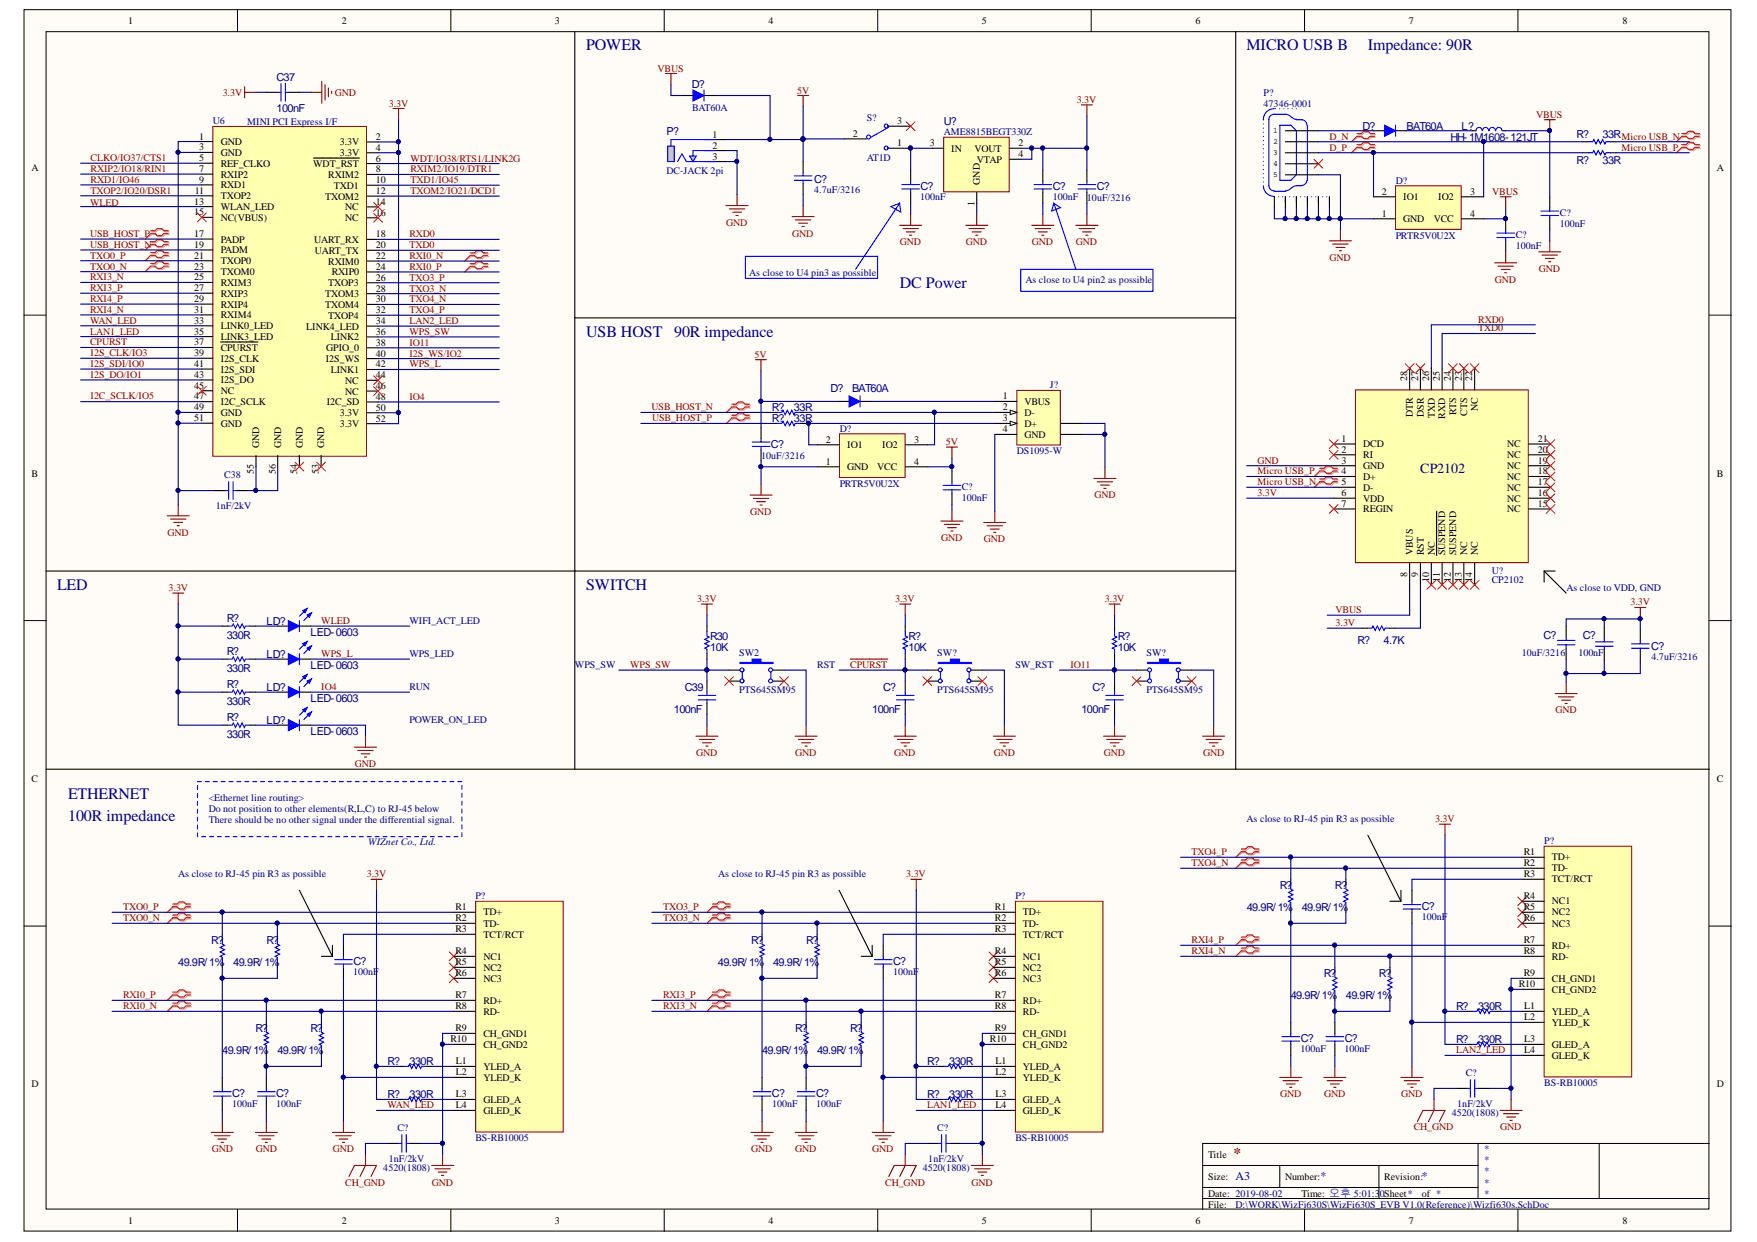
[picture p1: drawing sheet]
<svg xmlns="http://www.w3.org/2000/svg" width="297mm" height="210mm" viewBox="0 0 297 210" stroke-linecap="round" stroke-linejoin="round" font-family="sans-serif">
<defs><g id="words">
<g font-size="2.7" fill="#000080">
<text x="99.1" y="8.5">POWER</text>
<text x="210.7" y="8.5">MICRO USB B</text>
<text x="231.2" y="8.5">Impedance: 90R</text>
<text x="152.1" y="48.6">DC Power</text>
<text x="99.1" y="56.9">USB HOST</text>
<text x="114" y="56.9">90R impedance</text>
<text x="9.6" y="99.7">LED</text>
<text x="99.1" y="99.7">SWITCH</text>
<text x="11.5" y="135">ETHERNET</text>
<text x="11.5" y="138.7">100R impedance</text>
</g>
<text font-size="2.5" fill="#800000" x="208.5" y="195.7">*</text>
<text font-size="2.4" fill="#000080" x="240.1" y="80">CP2102</text>
<g font-size="2" fill="#000080">
<text x="208.9" y="199.5">A3</text>
<text x="223.3" y="199.5">*</text>
<text x="240.4" y="199.5">*</text>
</g>
<g font-size="1.9" fill="#000080">
<text x="46.8" y="13.8">C37</text>
<text x="117" y="14.8">D?</text>
<text x="46.8" y="19">100nF</text>
<text x="112.7" y="22.8">P?</text>
<text x="159.5" y="21.2">U?</text>
<text x="230.3" y="21.9">D?</text>
<text x="237.8" y="21.9">BAT60A</text>
<text x="245.2" y="23.8">HH-1M1608-121JT</text>
<text x="247.1" y="21.9">L?</text>
<text x="266.5" y="23.3">R?</text>
<text x="270.9" y="23.3">33RMicro USB_N</text>
<text x="266.5" y="27.7">R?</text>
<text x="270.9" y="27.7">33R</text>
<text x="137.6" y="30.8">C?</text>
<text x="155.6" y="32.1">C?</text>
<text x="178" y="32.1">C?</text>
<text x="185.4" y="32.1">C?</text>
<text x="130.5" y="69.5">R?</text>
<text x="130.5" y="71.4">R?</text>
<text x="134.2" y="69.5">33R</text>
<text x="134.2" y="71.4">33R</text>
<text x="140.4" y="66.3">D?</text>
<text x="144.1" y="66.3">BAT60A</text>
<text x="130.3" y="75.6">C?</text>
<text x="38.3" y="105.1">R?</text>
<text x="45" y="105.6">LD?</text>
<text x="52.5" y="107.5">LED-0603</text>
<text x="38.3" y="110.7">R?</text>
<text x="38.3" y="113.6">330R</text>
<text x="38.3" y="108.1">330R</text>
<text x="45" y="111.2">LD?</text>
<text x="52.5" y="113.1">LED-0603</text>
<text x="120.1" y="108.2">R30</text>
<text x="120.1" y="110.1">10K</text>
<text x="153.6" y="108.2">R?</text>
<text x="153.6" y="110.1">10K</text>
<text x="189" y="108.2">R?</text>
<text x="189" y="110.1">10K</text>
<text x="229.5" y="108.9">R?</text>
<text x="233.9" y="108.9">4.7K</text>
<text x="261" y="108.1">C?</text>
<text x="267.6" y="108.1">C?</text>
<text x="279.2" y="109.9">C?</text>
<text x="38.3" y="116.2">R?</text>
<text x="38.3" y="119.2">330R</text>
<text x="45" y="116.8">LD?</text>
<text x="52.5" y="118.7">LED-0603</text>
<text x="115.8" y="116.8">C39</text>
<text x="149.3" y="116.8">C?</text>
<text x="184.7" y="116.8">C?</text>
<text x="38.3" y="121.8">R?</text>
<text x="38.3" y="124.8">330R</text>
<text x="45" y="122.4">LD?</text>
<text x="52.5" y="124.2">LED-0603</text>
<text x="113.9" y="120.5">100nF</text>
<text x="147.5" y="120.5">100nF</text>
<text x="182.8" y="120.5">100nF</text>
<text x="210.8" y="154">49.9R/1%</text>
<text x="216.4" y="150.3">R?</text>
<text x="220.1" y="154">49.9R/1%</text>
<text x="225.7" y="150.3">R?</text>
<text x="240.4" y="153.8">C?</text>
<text x="35.7" y="159.6">R?</text>
<text x="45" y="159.6">R?</text>
<text x="127" y="159.6">R?</text>
<text x="136.3" y="159.6">R?</text>
<text x="30.1" y="163.3">49.9R/1%</text>
<text x="39.4" y="163.3">49.9R/1%</text>
<text x="59.7" y="163.1">C?</text>
<text x="121.4" y="163.3">49.9R/1%</text>
<text x="130.7" y="163.3">49.9R/1%</text>
<text x="151" y="163.1">C?</text>
<text x="223.8" y="165.2">R?</text>
<text x="233.1" y="165.2">R?</text>
<text x="218.2" y="168.9">49.9R/1%</text>
<text x="227.5" y="168.9">49.9R/1%</text>
<text x="246.2" y="170.7">R?</text>
<text x="249.9" y="170.7">330R</text>
<text x="37.6" y="178.2">49.9R/1%</text>
<text x="43.2" y="174.5">R?</text>
<text x="46.9" y="178.2">49.9R/1%</text>
<text x="52.5" y="174.5">R?</text>
<text x="128.8" y="178.2">49.9R/1%</text>
<text x="134.4" y="174.5">R?</text>
<text x="138.1" y="178.2">49.9R/1%</text>
<text x="143.7" y="174.5">R?</text>
<text x="219.9" y="176.1">C?</text>
<text x="227.3" y="176.1">C?</text>
<text x="246.2" y="176.3">R?</text>
<text x="249.9" y="176.3">330R</text>
<text x="39.3" y="185.4">C?</text>
<text x="46.7" y="185.4">C?</text>
<text x="65.5" y="180">R?</text>
<text x="65.5" y="185.6">R?</text>
<text x="69.2" y="180">330R</text>
<text x="69.2" y="185.6">330R</text>
<text x="130.5" y="185.4">C?</text>
<text x="138" y="185.4">C?</text>
<text x="156.8" y="180">R?</text>
<text x="156.8" y="185.6">R?</text>
<text x="160.5" y="180">330R</text>
<text x="160.5" y="185.6">330R</text>
</g>
<g font-size="1.7">
<text x="21.7" y="4.1">1</text>
<text x="57.8" y="4.1">2</text>
<text x="93.8" y="4.1">3</text>
<text x="130" y="4.1">4</text>
<text x="166" y="4.1">5</text>
<text x="202.1" y="4.1">6</text>
<text x="238.2" y="4.1">7</text>
<text x="274.3" y="4.1">8</text>
<text x="33.7" y="23.6">1</text>
<text x="63.5" y="23.6">2</text>
<text x="120.5" y="23.3">1</text>
<text x="144.2" y="23.1">2</text>
<text x="151.7" y="21">3</text>
<text x="5.3" y="28.9">A</text>
<text x="33.7" y="25.4">3</text>
<text x="33.7" y="27.2">5</text>
<text x="33.7" y="29.1">7</text>
<text x="37.3" y="24.5">GND</text>
<text x="37.3" y="26.3">GND</text>
<text x="37.3" y="28.2">REF_CLKO</text>
<text x="53" y="28.2">WDT_RST</text>
<text x="57.4" y="24.5">3.3V</text>
<text x="57.4" y="26.4">3.3V</text>
<text x="63.5" y="25.5">4</text>
<text x="63.5" y="27.3">6</text>
<text x="63.5" y="29.1">8</text>
<text x="120.5" y="25.1">2</text>
<text x="120.5" y="27">3</text>
<text x="151.7" y="24.7">1</text>
<text x="157.2" y="24.7">3</text>
<text x="160.8" y="25.6">IN</text>
<text x="164.7" y="25.6">VOUT</text>
<text x="165.1" y="27.5">VTAP</text>
<text x="172.2" y="24.7">2</text>
<text x="172.2" y="26.6">4</text>
<text x="290.3" y="28.9">A</text>
<text x="32.8" y="34.6">13</text>
<text x="32.9" y="32.7">11</text>
<text x="33.7" y="30.9">9</text>
<text x="37.3" y="30">RXIP2</text>
<text x="37.3" y="31.8">RXD1</text>
<text x="37.3" y="33.7">TXOP2</text>
<text x="37.3" y="35.5">WLAN_LED</text>
<text x="55" y="33.7">TXOM2</text>
<text x="55.5" y="30">RXIM2</text>
<text x="56.4" y="31.9">TXD1</text>
<text x="58.4" y="35.5">NC</text>
<text x="63.5" y="30.9">10</text>
<text x="63.5" y="32.8">12</text>
<text x="63.5" y="34.6">14</text>
<text x="164.7" y="34.8" transform="rotate(-90 164.7 34.8)">1</text>
<text x="165.7" y="31.2" transform="rotate(-90 165.7 31.2)">GND</text>
<text x="233.6" y="32.9">2</text>
<text x="237.2" y="33.8">IO1</text>
<text x="243.1" y="33.8">IO2</text>
<text x="248.6" y="32.9">3</text>
<text x="32.8" y="36.4">15</text>
<text x="32.8" y="40.1">17</text>
<text x="32.8" y="41.9">19</text>
<text x="37.3" y="37.3">NC(VBUS)</text>
<text x="37.3" y="41">PADP</text>
<text x="53.1" y="41">UART_RX</text>
<text x="58.4" y="37.4">NC</text>
<text x="63.5" y="36.4">16</text>
<text x="63.5" y="40.1">18</text>
<text x="63.5" y="41.9">20</text>
<text x="233.6" y="36.6">1</text>
<text x="237.2" y="37.5">GND</text>
<text x="242.4" y="37.5">VCC</text>
<text x="248.6" y="36.6">4</text>
<text x="32.8" y="43.7">21</text>
<text x="32.8" y="45.6">23</text>
<text x="32.8" y="47.3">25</text>
<text x="37.3" y="42.8">PADM</text>
<text x="37.3" y="44.6">TXOP0</text>
<text x="37.3" y="46.5">TXOM0</text>
<text x="53.2" y="42.9">UART_TX</text>
<text x="55.5" y="44.7">RXIM0</text>
<text x="56.1" y="46.5">RXIP0</text>
<text x="63.5" y="43.8">22</text>
<text x="63.5" y="45.6">24</text>
<text x="63.5" y="47.4">26</text>
<text x="32.8" y="49.2">27</text>
<text x="32.8" y="51.1">29</text>
<text x="32.8" y="52.8">31</text>
<text x="37.3" y="48.3">RXIM3</text>
<text x="37.3" y="50.1">RXIP3</text>
<text x="37.3" y="52">RXIP4</text>
<text x="37.3" y="53.8">RXIM4</text>
<text x="55" y="50.2">TXOM3</text>
<text x="55" y="52">TXOM4</text>
<text x="55.5" y="48.4">TXOP3</text>
<text x="55.5" y="53.9">TXOP4</text>
<text x="63.5" y="49.3">28</text>
<text x="63.5" y="51.1">30</text>
<text x="63.5" y="52.9">32</text>
<text x="32.8" y="54.7">33</text>
<text x="32.8" y="56.6">35</text>
<text x="32.8" y="58.3">37</text>
<text x="37.3" y="55.6">LINK0_LED</text>
<text x="37.3" y="57.5">LINK3_LED</text>
<text x="37.3" y="59.3">CPURST</text>
<text x="51.8" y="55.7">LINK4_LED</text>
<text x="55.2" y="59.4">GPIO_0</text>
<text x="55.9" y="57.5">LINK2</text>
<text x="63.5" y="54.8">34</text>
<text x="63.5" y="56.6">36</text>
<text x="63.5" y="58.4">38</text>
<text x="32.8" y="60.2">39</text>
<text x="32.8" y="62.1">41</text>
<text x="32.8" y="63.8">43</text>
<text x="32.8" y="65.7">45</text>
<text x="37.3" y="61.1">I2S_CLK</text>
<text x="37.3" y="63">I2S_SDI</text>
<text x="37.3" y="64.8">I2S_DO</text>
<text x="55.1" y="61.2">I2S_WS</text>
<text x="55.9" y="63">LINK1</text>
<text x="58.4" y="64.8">NC</text>
<text x="63.5" y="60.3">40</text>
<text x="63.5" y="62.1">42</text>
<text x="63.5" y="63.9">44</text>
<text x="63.5" y="65.8">46</text>
<text x="237.9" y="64.4" transform="rotate(-90 237.9 64.4)">28</text>
<text x="239.8" y="64.4" transform="rotate(-90 239.8 64.4)">27</text>
<text x="241.6" y="64.4" transform="rotate(-90 241.6 64.4)">26</text>
<text x="243.4" y="64.4" transform="rotate(-90 243.4 64.4)">25</text>
<text x="245.3" y="64.4" transform="rotate(-90 245.3 64.4)">24</text>
<text x="247.1" y="64.4" transform="rotate(-90 247.1 64.4)">23</text>
<text x="248.9" y="64.4" transform="rotate(-90 248.9 64.4)">22</text>
<text x="32.8" y="67.5">47</text>
<text x="32.8" y="69.3">49</text>
<text x="32.8" y="71.2">51</text>
<text x="37.3" y="66.6">NC</text>
<text x="37.3" y="68.4">I2C_SCLK</text>
<text x="37.3" y="70.3">GND</text>
<text x="55.2" y="68.5">I2C_SD</text>
<text x="57.4" y="70.3">3.3V</text>
<text x="58.4" y="66.7">NC</text>
<text x="63.5" y="67.6">48</text>
<text x="63.5" y="69.4">50</text>
<text x="63.5" y="71.3">52</text>
<text x="169.5" y="67.5">1</text>
<text x="169.5" y="69.3">2</text>
<text x="169.5" y="71.2">3</text>
<text x="173.2" y="68.4">VBUS</text>
<text x="173.2" y="70.3">D-</text>
<text x="238.8" y="70.5" transform="rotate(-90 238.8 70.5)">DTR</text>
<text x="240.7" y="70.4" transform="rotate(-90 240.7 70.4)">DSR</text>
<text x="242.6" y="70.6" transform="rotate(-90 242.6 70.6)">TXD</text>
<text x="244.3" y="70.8" transform="rotate(-90 244.3 70.8)">RXD</text>
<text x="246.2" y="70.2" transform="rotate(-90 246.2 70.2)">RTS</text>
<text x="248.1" y="70.3" transform="rotate(-90 248.1 70.3)">CTS</text>
<text x="249.8" y="69.5" transform="rotate(-90 249.8 69.5)">NC</text>
<text x="37.3" y="72.1">GND</text>
<text x="43.8" y="75.7" transform="rotate(-90 43.8 75.7)">GND</text>
<text x="47.5" y="75.7" transform="rotate(-90 47.5 75.7)">GND</text>
<text x="51.2" y="75.7" transform="rotate(-90 51.2 75.7)">GND</text>
<text x="54.8" y="75.7" transform="rotate(-90 54.8 75.7)">GND</text>
<text x="57.4" y="72.2">3.3V</text>
<text x="139.6" y="74.8">2</text>
<text x="143.2" y="75.8">IO1</text>
<text x="149.2" y="75.8">IO2</text>
<text x="154.6" y="74.8">3</text>
<text x="169.5" y="73">4</text>
<text x="173.2" y="72.1">D+</text>
<text x="173.2" y="74">GND</text>
<text x="226.8" y="74.7">1</text>
<text x="226.8" y="76.5">2</text>
<text x="230.5" y="75.6">DCD</text>
<text x="230.5" y="77.4">RI</text>
<text x="254.8" y="77.4">NC</text>
<text x="254.8" y="75.6">NC</text>
<text x="260" y="76.5">20</text>
<text x="260" y="74.7">21</text>
<text x="5.3" y="80.6">B</text>
<text x="42.9" y="80.1" transform="rotate(-90 42.9 80.1)">55</text>
<text x="46.6" y="80.1" transform="rotate(-90 46.6 80.1)">56</text>
<text x="50.3" y="80.1" transform="rotate(-90 50.3 80.1)">54</text>
<text x="53.9" y="80.1" transform="rotate(-90 53.9 80.1)">53</text>
<text x="139.6" y="78.5">1</text>
<text x="143.2" y="79.5">GND</text>
<text x="148.3" y="79.5">VCC</text>
<text x="154.6" y="78.5">4</text>
<text x="226.8" y="78.4">3</text>
<text x="226.8" y="80.1">4</text>
<text x="226.8" y="82">5</text>
<text x="226.8" y="83.9">6</text>
<text x="230.5" y="79.3">GND</text>
<text x="230.5" y="81.1">D+</text>
<text x="230.5" y="82.9">D-</text>
<text x="254.8" y="82.9">NC</text>
<text x="254.8" y="81.1">NC</text>
<text x="254.8" y="79.3">NC</text>
<text x="260" y="83.9">16</text>
<text x="260" y="82">17</text>
<text x="260" y="80.1">18</text>
<text x="260" y="78.4">19</text>
<text x="290.3" y="80.6">B</text>
<text x="226.8" y="85.6">7</text>
<text x="230.5" y="84.8">VDD</text>
<text x="230.5" y="86.6">REGIN</text>
<text x="254.8" y="86.6">NC</text>
<text x="254.8" y="84.8">NC</text>
<text x="260" y="85.6">15</text>
<text x="238.8" y="93.8" transform="rotate(-90 238.8 93.8)">VBUS</text>
<text x="240.7" y="93.8" transform="rotate(-90 240.7 93.8)">RST</text>
<text x="242.6" y="93.8" transform="rotate(-90 242.6 93.8)">NC</text>
<text x="244.3" y="93.8" transform="rotate(-90 244.3 93.8)">SUSPEND</text>
<text x="246.2" y="93.8" transform="rotate(-90 246.2 93.8)">SUSPEND</text>
<text x="248.1" y="93.8" transform="rotate(-90 248.1 93.8)">NC</text>
<text x="249.8" y="93.8" transform="rotate(-90 249.8 93.8)">NC</text>
<text x="237.9" y="97.5" transform="rotate(-90 237.9 97.5)">8</text>
<text x="239.8" y="97.5" transform="rotate(-90 239.8 97.5)">9</text>
<text x="241.6" y="98.3" transform="rotate(-90 241.6 98.3)">10</text>
<text x="243.4" y="98.3" transform="rotate(-90 243.4 98.3)">11</text>
<text x="245.3" y="98.3" transform="rotate(-90 245.3 98.3)">12</text>
<text x="247.1" y="98.3" transform="rotate(-90 247.1 98.3)">13</text>
<text x="248.9" y="98.3" transform="rotate(-90 248.9 98.3)">14</text>
<text x="5.3" y="132.2">C</text>
<text x="290.3" y="132.2">C</text>
<text x="257.6" y="144.5">R1</text>
<text x="257.6" y="146.3">R2</text>
<text x="257.6" y="148.2">R3</text>
<text x="262.4" y="145.4">TD+</text>
<text x="262.4" y="147.3">TD-</text>
<text x="262.4" y="149.1">TCT/RCT</text>
<text x="77" y="153.8">R1</text>
<text x="77" y="155.6">R2</text>
<text x="81.7" y="154.7">TD+</text>
<text x="168.2" y="153.8">R1</text>
<text x="168.2" y="155.6">R2</text>
<text x="172.9" y="154.7">TD+</text>
<text x="257.6" y="151.9">R4</text>
<text x="257.6" y="153.8">R5</text>
<text x="257.6" y="155.6">R6</text>
<text x="262.4" y="152.8">NC1</text>
<text x="262.4" y="154.7">NC2</text>
<text x="77" y="157.6">R3</text>
<text x="77" y="161.3">R4</text>
<text x="81.7" y="156.7">TD-</text>
<text x="81.7" y="158.5">TCT/RCT</text>
<text x="168.2" y="157.6">R3</text>
<text x="168.2" y="161.3">R4</text>
<text x="172.9" y="156.7">TD-</text>
<text x="172.9" y="158.5">TCT/RCT</text>
<text x="257.6" y="159.4">R7</text>
<text x="257.6" y="161.3">R8</text>
<text x="262.4" y="156.7">NC3</text>
<text x="262.4" y="160.4">RD+</text>
<text x="77" y="163.2">R5</text>
<text x="77" y="165">R6</text>
<text x="81.7" y="162.2">NC1</text>
<text x="81.7" y="164.1">NC2</text>
<text x="81.7" y="165.9">NC3</text>
<text x="168.2" y="163.2">R5</text>
<text x="168.2" y="165">R6</text>
<text x="172.9" y="162.2">NC1</text>
<text x="172.9" y="164.1">NC2</text>
<text x="172.9" y="165.9">NC3</text>
<text x="256.8" y="166.9">R10</text>
<text x="257.6" y="165">R9</text>
<text x="262.4" y="162.2">RD-</text>
<text x="262.4" y="165.9">CH_GND1</text>
<text x="262.4" y="167.8">CH_GND2</text>
<text x="77" y="168.7">R7</text>
<text x="77" y="170.6">R8</text>
<text x="81.7" y="169.7">RD+</text>
<text x="81.7" y="171.5">RD-</text>
<text x="168.2" y="168.7">R7</text>
<text x="168.2" y="170.6">R8</text>
<text x="172.9" y="169.7">RD+</text>
<text x="172.9" y="171.5">RD-</text>
<text x="257.7" y="172.5">L2</text>
<text x="257.7" y="170.6">L1</text>
<text x="262.4" y="173.4">YLED_K</text>
<text x="262.4" y="171.5">YLED_A</text>
<text x="76.1" y="176.2">R10</text>
<text x="77" y="174.3">R9</text>
<text x="77.1" y="179.9">L1</text>
<text x="81.7" y="175.2">CH_GND1</text>
<text x="81.7" y="177.1">CH_GND2</text>
<text x="167.3" y="176.2">R10</text>
<text x="168.2" y="174.3">R9</text>
<text x="168.3" y="179.9">L1</text>
<text x="172.9" y="175.2">CH_GND1</text>
<text x="172.9" y="177.1">CH_GND2</text>
<text x="257.7" y="178">L4</text>
<text x="257.7" y="176.2">L3</text>
<text x="262.4" y="179">GLED_K</text>
<text x="262.4" y="177.1">GLED_A</text>
<text x="5.3" y="183.8">D</text>
<text x="77.1" y="185.5">L3</text>
<text x="77.1" y="181.8">L2</text>
<text x="81.7" y="182.7">YLED_K</text>
<text x="81.7" y="180.8">YLED_A</text>
<text x="168.3" y="185.5">L3</text>
<text x="168.3" y="181.8">L2</text>
<text x="172.9" y="182.7">YLED_K</text>
<text x="172.9" y="180.8">YLED_A</text>
<text x="290.3" y="183.8">D</text>
<text x="77.1" y="187.3">L4</text>
<text x="81.7" y="188.3">GLED_K</text>
<text x="81.7" y="186.4">GLED_A</text>
<text x="168.3" y="187.3">L4</text>
<text x="172.9" y="188.3">GLED_K</text>
<text x="172.9" y="186.4">GLED_A</text>
<text x="204.2" y="195.7">Title</text>
<text x="204.2" y="199.4">Size:</text>
<text x="204.2" y="202.2">Date: 2019-08-02</text>
<text x="217.3" y="199.4">Number:</text>
<text x="220.1" y="202.2">Time: 오후 5:01:30Sheet*</text>
<text x="234" y="199.4">Revision:</text>
<text x="240.4" y="202.2">of *</text>
<text x="21.7" y="206.9">1</text>
<text x="57.8" y="206.9">2</text>
<text x="93.8" y="206.9">3</text>
<text x="130" y="206.9">4</text>
<text x="166" y="206.9">5</text>
<text x="202.1" y="206.9">6</text>
<text x="204.2" y="204.1">File:</text>
<text x="238.2" y="206.9">7</text>
<text x="274.3" y="206.9">8</text>
</g>
<g font-size="1.7" fill="#800000">
<text x="37.6" y="16.2">3.3V</text>
<text x="56.6" y="16.2">GND</text>
<text x="111.2" y="12.1">VBUS</text>
<text x="134.8" y="15.8">5V</text>
<text x="182.1" y="17.3">3.3V</text>
<text x="65.7" y="18">3.3V</text>
<text x="224.8" y="23.6">D_N</text>
<text x="259.7" y="19.9">VBUS</text>
<text x="15.3" y="29.1">RXIP2/IO18/RIN1</text>
<text x="15.3" y="27.2">CLKO/IO37/CTS1</text>
<text x="69.4" y="29.1">RXIM2/IO19/DTR1</text>
<text x="69.4" y="27.3">WDT/IO38/RTS1/LINK2G</text>
<text x="224.8" y="25.5">D_P</text>
<text x="274.1" y="25.5">Micro USB_P</text>
<text x="15.2" y="34.8">WLED</text>
<text x="15.3" y="32.7">TXOP2/IO20/DSR1</text>
<text x="15.3" y="30.9">RXD1/IO46</text>
<text x="69.4" y="30.9">TXD1/IO45</text>
<text x="69.4" y="32.8">TXOM2/IO21/DCD1</text>
<text x="252.3" y="32.9">VBUS</text>
<text x="15.2" y="41.9">USB_HOST_N</text>
<text x="15.2" y="40.1">USB_HOST_P</text>
<text x="69.2" y="41.9">TXD0</text>
<text x="69.2" y="40.1">RXD0</text>
<text x="122.8" y="38.1">GND</text>
<text x="133.9" y="40">GND</text>
<text x="152.1" y="41.4">GND</text>
<text x="163.3" y="41.4">GND</text>
<text x="174.5" y="41.4">GND</text>
<text x="181.9" y="41.4">GND</text>
<text x="15.2" y="43.7">TXO0_P</text>
<text x="15.2" y="45.6">TXO0_N</text>
<text x="15.2" y="47.3">RXI3_N</text>
<text x="69.2" y="45.6">RXI0_P</text>
<text x="69.2" y="43.8">RXI0_N</text>
<text x="69.2" y="47.4">TXO3_P</text>
<text x="224.8" y="44.1">GND</text>
<text x="252.7" y="47.8">GND</text>
<text x="260.2" y="45.9">GND</text>
<text x="15.2" y="49.2">RXI3_P</text>
<text x="15.2" y="51.1">RXI4_P</text>
<text x="15.2" y="52.8">RXI4_N</text>
<text x="69.2" y="49.3">TXO3_N</text>
<text x="69.2" y="52.9">TXO4_P</text>
<text x="69.2" y="51.1">TXO4_N</text>
<text x="15.2" y="58.3">CPURST</text>
<text x="15.2" y="54.7">WAN_LED</text>
<text x="15.2" y="56.6">LAN1_LED</text>
<text x="69.2" y="58.4">IO11</text>
<text x="69.2" y="54.8">LAN2_LED</text>
<text x="69.2" y="56.6">WPS_SW</text>
<text x="249.9" y="56">TXD0</text>
<text x="249.9" y="54.5">RXD0</text>
<text x="15.3" y="60.2">I2S_CLK/IO3</text>
<text x="15.3" y="62.1">I2S_SDI/IO0</text>
<text x="15.3" y="63.8">I2S_DO/IO1</text>
<text x="69.2" y="60.3">I2S_WS/IO2</text>
<text x="69.2" y="62.1">WPS_L</text>
<text x="127.6" y="60.5">5V</text>
<text x="15.3" y="67.5">I2C_SCLK/IO5</text>
<text x="69.2" y="67.6">IO4</text>
<text x="110.2" y="69.3">USB_HOST_N</text>
<text x="110.2" y="71.2">USB_HOST_P</text>
<text x="159.9" y="75.2">5V</text>
<text x="212.6" y="83.9">3.3V</text>
<text x="212.6" y="78.4">GND</text>
<text x="212.6" y="82">Micro USB_N</text>
<text x="212.6" y="80.1">Micro USB_P</text>
<text x="126.8" y="87">GND</text>
<text x="185" y="84.2">GND</text>
<text x="28.3" y="90.5">GND</text>
<text x="159.1" y="91.4">GND</text>
<text x="166.3" y="91.6">GND</text>
<text x="28.5" y="99.8">3.3V</text>
<text x="117.9" y="101.7">3.3V</text>
<text x="151.4" y="101.7">3.3V</text>
<text x="186.8" y="101.7">3.3V</text>
<text x="54.3" y="105.4">WLED</text>
<text x="225.8" y="105.8">3.3V</text>
<text x="225.8" y="103.6">VBUS</text>
<text x="275.6" y="102.3">3.3V</text>
<text x="54.3" y="111">WPS_L</text>
<text x="106.5" y="112.9">WPS_SW</text>
<text x="143.7" y="112.9">CPURST</text>
<text x="181" y="112.9">IO11</text>
<text x="54.3" y="116.6">IO4</text>
<text x="262.9" y="120.6">GND</text>
<text x="60" y="129.6">GND</text>
<text x="117.7" y="127.7">GND</text>
<text x="134.4" y="127.7">GND</text>
<text x="151.2" y="127.7">GND</text>
<text x="168" y="127.7">GND</text>
<text x="186.6" y="127.7">GND</text>
<text x="203.4" y="127.7">GND</text>
<text x="242.6" y="138.9">3.3V</text>
<text x="62" y="148.2">3.3V</text>
<text x="153.2" y="148.2">3.3V</text>
<text x="201.4" y="144.5">TXO4_P</text>
<text x="201.4" y="146.3">TXO4_N</text>
<text x="20.8" y="153.8">TXO0_P</text>
<text x="20.8" y="155.6">TXO0_N</text>
<text x="112.1" y="155.6">TXO3_N</text>
<text x="112.1" y="153.8">TXO3_P</text>
<text x="201.4" y="159.4">RXI4_P</text>
<text x="201.4" y="161.3">RXI4_N</text>
<text x="20.8" y="170.6">RXI0_N</text>
<text x="20.8" y="168.7">RXI0_P</text>
<text x="112.1" y="168.7">RXI3_P</text>
<text x="112.1" y="170.6">RXI3_N</text>
<text x="246.2" y="178">LAN2_LED</text>
<text x="216.4" y="185.5">GND</text>
<text x="223.9" y="185.5">GND</text>
<text x="236.9" y="185.5">GND</text>
<text x="65.5" y="187.3">WAN_LED</text>
<text x="156.8" y="187.3">LAN1_LED</text>
<text x="239" y="191.1">CH_GND</text>
<text x="253.6" y="191.1">GND</text>
<text x="35.8" y="194.8">GND</text>
<text x="43.2" y="194.8">GND</text>
<text x="56.3" y="194.8">GND</text>
<text x="127" y="194.8">GND</text>
<text x="134.4" y="194.8">GND</text>
<text x="147.5" y="194.8">GND</text>
<text x="58.4" y="200.4">CH_GND</text>
<text x="73" y="200.4">GND</text>
<text x="149.7" y="200.4">CH_GND</text>
<text x="164.2" y="200.4">GND</text>
</g>
<g font-size="1.7" fill="#000080">
<text x="213.6" y="16.2">P?</text>
<text x="36" y="21">U6</text>
<text x="41.8" y="21.1">MINI PCI Express I/F</text>
<text x="117" y="18.8">BAT60A</text>
<text x="146.5" y="20.4">S?</text>
<text x="159.6" y="22.8">AME8815BEGT330Z</text>
<text x="213.6" y="18">47346-0001</text>
<text x="112.7" y="29.3">DC-JACK 2pi</text>
<text x="146.5" y="27.1">AT1D</text>
<text x="137.6" y="32.6">4.7uF/3216</text>
<text x="155.6" y="33.8">100nF</text>
<text x="178" y="33.8">100nF</text>
<text x="183.8" y="34">10uF/3216</text>
<text x="236" y="31">D?</text>
<text x="236" y="40.3">PRTR5V0U2X</text>
<text x="256.3" y="40.2">C?</text>
<text x="263.7" y="36.4">C?</text>
<text x="263.7" y="38.3">100nF</text>
<text x="126.7" y="46.6">As close to U4 pin3 as possible</text>
<text x="173.4" y="47.8">As close to U4 pin2 as possible</text>
<text x="256.3" y="42">100nF</text>
<text x="177.5" y="65.6">J?</text>
<text x="128.7" y="77.5">10uF/3216</text>
<text x="142" y="73">D?</text>
<text x="171.9" y="76.8">DS1095-W</text>
<text x="37.9" y="80.8">C38</text>
<text x="142" y="82.3">PRTR5V0U2X</text>
<text x="162.6" y="82.8">C?</text>
<text x="36.5" y="86.1">1nF/2kV</text>
<text x="162.6" y="84.6">100nF</text>
<text x="252.2" y="97">U?</text>
<text x="252.2" y="98.5">CP2102</text>
<text x="264.8" y="99.8">As close to VDD, GND</text>
<text x="69.2" y="105.4">WIFI_ACT_LED</text>
<text x="69.2" y="111">WPS_LED</text>
<text x="97.2" y="112.9">WPS_SW</text>
<text x="125" y="110.8">SW2</text>
<text x="138.2" y="112.9">RST</text>
<text x="158.5" y="110.8">SW?</text>
<text x="171.7" y="112.9">SW_RST</text>
<text x="193.8" y="110.8">SW?</text>
<text x="257.3" y="110.8">10uF/3216</text>
<text x="266.8" y="110.8">100nF</text>
<text x="279.2" y="111.6">4.7uF/3216</text>
<text x="69.2" y="116.6">RUN</text>
<text x="125" y="117.2">PTS645SM95</text>
<text x="158.5" y="117.2">PTS645SM95</text>
<text x="193.8" y="117.2">PTS645SM95</text>
<text x="69.2" y="122.2">POWER_ON_LED</text>
<text x="35.3" y="135.4">&lt;Ethernet line routing&gt;</text>
<text x="35.3" y="137.3">Do not position to other elements(R,L,C) to RJ-45 below</text>
<text x="35.3" y="139.2">There should be no other signal under the differential signal.</text>
<text x="62.3" y="142.9">WIZnet Co., Ltd.</text>
<text x="210.7" y="138.9">As close to RJ-45 pin R3 as possible</text>
<text x="261.1" y="142.6">P?</text>
<text x="30.1" y="148.2">As close to RJ-45 pin R3 as possible</text>
<text x="121.4" y="148.2">As close to RJ-45 pin R3 as possible</text>
<text x="80.4" y="151.9">P?</text>
<text x="171.7" y="151.9">P?</text>
<text x="240.4" y="155.5">100nF</text>
<text x="59.7" y="164.8">100nF</text>
<text x="151" y="164.8">100nF</text>
<text x="219.9" y="177.8">100nF</text>
<text x="227.3" y="177.8">100nF</text>
<text x="247.8" y="181.9">C?</text>
<text x="261.1" y="183.6">BS-RB10005</text>
<text x="39.3" y="187.1">100nF</text>
<text x="46.7" y="187.1">100nF</text>
<text x="67.2" y="191.2">C?</text>
<text x="130.5" y="187.1">100nF</text>
<text x="138" y="187.1">100nF</text>
<text x="158.5" y="191.2">C?</text>
<text x="245.4" y="188.6">4520(1808)</text>
<text x="246.4" y="187.1">1nF/2kV</text>
<text x="64.8" y="197.9">4520(1808)</text>
<text x="65.7" y="196.4">1nF/2kV</text>
<text x="80.4" y="192.9">BS-RB10005</text>
<text x="156" y="197.9">4520(1808)</text>
<text x="156.9" y="196.4">1nF/2kV</text>
<text x="171.7" y="192.9">BS-RB10005</text>
<text x="250.8" y="194.8">*</text>
<text x="250.8" y="196.6">*</text>
<text x="250.8" y="198.5">*</text>
<text x="250.8" y="200.4">*</text>
<text x="250.8" y="202.2">*</text>
<text x="208.9" y="204.1">D:\WORK\WizFi630S\WizFi630S_EVB V1.0(Reference)\Wizfi630s.SchDoc</text>
</g>
<g font-size="1.4">
<text x="215.2" y="22.4">1</text>
<text x="215.2" y="24.3">2</text>
<text x="215.2" y="26.1">3</text>
<text x="215.2" y="28">4</text>
<text x="215.2" y="29.9">5</text>
</g>
</g></defs>
<g fill="#fffcf8" stroke="#000" stroke-width=".17">
<path d="M4.1 1.6h288.5v206.5h-288.5z"/>
<path d="M7.8 5.4h281.1v198.9h-281.1z"/>
</g>
<g fill="none" stroke="#000" stroke-width=".17">
<path d="M40.2 1.6v3.8M76.2 1.6v3.8M112.3 1.6v3.8M148.4 1.6v3.8M184.5 1.6v3.8M220.5 1.6v3.8M256.6 1.6v3.8M4.1 53.3h3.7M289 53.3h3.7M4.1 104.9h3.7M289 104.9h3.7M4.1 156.5h3.7"/>
<path d="M289 156.5h3.7M203.3 197h46.6M216.4 197v3.7M233.1 197v5.6M249.9 193.2v9.4M270.4 193.2h-67.1v11.2M289 193.2h-18.6v9.4M40.2 204.4v3.7M76.2 204.4v3.7M112.3 204.4v3.7M148.4 204.4v3.7M184.5 204.4v3.7"/>
<path d="M203.3 202.6h85.7M203.3 200.7h46.6M220.5 204.4v3.7M256.6 204.4v3.7"/>
</g>
<path d="M36 21.4h26v55.7h-26z" fill="#ffffb0" stroke="#800000" stroke-width=".17"/>
<g fill="none" stroke="#000" stroke-width=".19">
<path d="M45.1 15.6h1.8M48.8 15.6h1.9M34.1 23.9h1.9M34.1 25.8h1.9M34.1 27.6h1.9M34.1 29.4h1.9M34.1 31.2h1.9M34.1 33.1h1.9M34.1 34.9h1.9M34.1 36.7h1.9M53 26.7h7.7M62.1 24h1.8"/>
<path d="M62.1 25.8h1.8M62.1 27.6h1.8M62.1 29.5h1.8M62.1 31.3h1.8M62.1 33.1h1.8M62.1 35h1.8M62.1 36.8h1.8M34.1 40.4h1.9M34.1 42.2h1.9M34.1 44.1h1.9M34.1 45.9h1.9M34.1 47.7h1.9"/>
<path d="M34.1 49.6h1.9M34.1 51.4h1.9M34.1 53.2h1.9M34.1 55.1h1.9M34.1 56.9h1.9M34.1 58.7h1.9M37.3 57.8h6.3M62.1 40.5h1.8M62.1 42.3h1.8M62.1 44.1h1.8M62.1 46h1.8M62.1 47.8h1.8"/>
<path d="M62.1 49.6h1.8M62.1 51.5h1.8M62.1 53.3h1.8M62.1 55.1h1.8M62.1 56.9h1.8M62.1 58.8h1.8M34.1 60.5h1.9M34.1 62.4h1.9M34.1 64.2h1.9M34.1 66h1.9M34.1 67.9h1.9M34.1 69.7h1.9"/>
<path d="M34.1 71.5h1.9M43.3 77v1.9M46.9 77v1.9M50.6 77v1.9M54.3 77v1.9M62.1 60.6h1.8M62.1 62.4h1.8M62.1 64.3h1.8M62.1 66.1h1.8M62.1 67.9h1.8M62.1 69.8h1.8M62.1 71.6h1.8"/>
<path d="M123.2 115.1h1.9M123.2 113.3h1.9M130.7 115.1h1.9M130.7 113.3h1.9"/>
</g>
<g fill="none" stroke="#f00" stroke-width=".17">
<path d="M63.2 34.2l1.5 1.5M63.2 36.1l1.5 1.5M64.7 34.2l-1.5 1.5M64.7 36.1l-1.5 1.5M33.4 65.3l1.5 1.5M34.9 65.3l-1.5 1.5M49.9 78.1l1.5 1.5M51.4 78.1l-1.5 1.5M53.5 78.1l1.5 1.5M55 78.1l-1.5 1.5M63.2 63.5l1.5 1.5M63.2 65.3l1.5 1.5"/>
<path d="M64.7 63.5l-1.5 1.5M64.7 65.3l-1.5 1.5"/>
</g>
<g fill="none" stroke="#800000" stroke-width=".19">
<path d="M41.4 15.6h1.8M41.4 14.7v1.8M52.5 15.6h1.9M54.4 13.7v3.8M55 14.3v2.6M55.5 14.9v1.4M56.1 15.4v.4M66.4 18.3h1.9M67.4 18.3v1.9M28.3 87.2h3.7M28.8 87.7h2.6M29.4 88.3h1.5"/>
<path d="M29.9 88.8h.4M30.1 85.3v1.9"/>
</g>
<path d="M46.9 15.6h.6M47.5 14.1v3M48.3 14.1v3M48.3 15.6h.5" fill="none" stroke="#00f" stroke-width=".19"/>
<path d="M125.1 112h2.1v-.6h1.4v.6h2.1v.1h-5.6z" fill-rule="evenodd" fill="#00f"/>
<g fill="none" stroke="#00f" stroke-width=".19">
<path d="M38.1 82.9h.6M38.7 81.4v3M39.4 81.4v3M39.4 82.9h.6M118 118.3h3M118 117.5h3M119.5 106.7v.8l.4 .2-.8 .3 .8 .4-.8 .4 .8 .4-.8 .3 .4 .2v.8M119.5 117v.5M119.5 118.3v.5M125.1 112h2.1v-.6h1.4v.6h2.1v.1h-5.6zM125.5 113.6v1.1M130.3 113.6v1.1"/>
<circle cx="125.4" cy="113.2" r=".34"/>
<circle cx="125.4" cy="115.1" r=".34"/>
<circle cx="130.3" cy="113.2" r=".34"/>
<circle cx="130.3" cy="115.1" r=".34"/>
</g>
<g fill="none" stroke="#800000" stroke-width=".19">
<path d="M15.2 56.9h6.4M118.6 102.1h1.9M119.5 102.1v1.9M117.7 124.4h3.7M118.2 125h2.6M118.8 125.5h1.5M119.3 126.1h.4M119.5 122.6v1.8M134.4 124.4h3.7M135 125h2.6M135.5 125.5h1.5M136.1 126.1h.4"/>
<path d="M136.3 122.6v1.8"/>
</g>
<path d="M36.2 82.9h1.9M40 82.9h1.8M119.5 105.8v.9M119.5 110.5v.9M119.5 115.1v1.9M119.5 118.8v1.9" fill="none" stroke="#000" stroke-width=".19"/>
<path d="M25.5 39.5l-1 .9M33.4 36l1.5 1.5M34.9 36l-1.5 1.5M25.5 43.1l-1 1M25.5 45l-1 .9M25.5 41.3l-1 .9M79.5 43.2l-.9 .9M79.5 45l-.9 1M122.5 114.4l1.5 1.5M124 114.4l-1.5 1.5M131.8 114.4l1.5 1.5M133.3 114.4l-1.5 1.5" fill="none" stroke="#f00" stroke-width=".17"/>
<path d="M25.7 39.2h.7l.4-.4h.7l.4 .4h.7M25.7 39.7h.7l.4 .3h.7l.4-.3h.7M25.7 42.9h.7l.4-.4h.7l.4 .4h.7M25.7 43.3h.7l.4 .4h.7l.4-.4h.7M25.7 44.7h.7l.4-.4h.7l.4 .4h.7M25.7 45.2h.7l.4 .3h.7l.4-.3h.7M25.7 41h.7l.4-.3h.7l.4 .3h.7M25.7 41.5h.7l.4 .4h.7l.4-.4h.7M79.7 42.9h.7l.4-.4h.7l.4 .4h.7M79.7 43.4h.7l.4 .4h.7l.4-.4h.7M79.7 44.8h.7l.4-.4h.7l.4 .4h.7M79.7 45.2h.7l.4 .4h.7l.4-.4h.7" fill="none" stroke="#d0a19e" stroke-width=".19"/>
<path d="M25.7 39.7l-1.2 .7M25.7 43.3l-1.2 .8M25.7 45.2l-1.2 .7M25.7 41.5l-1.2 .7M79.7 43.4l-1.1 .7M79.7 45.2l-1.1 .8" fill="none" stroke="#d0a19e" stroke-width=".17"/>
<path d="M25.5 39h.7l.4-.4h.7l.4 .4h.8M25.5 39.5h.7l.4 .3h.7l.4-.3h.8M25.5 42.7h.7l.4-.4h.7l.4 .4h.8M25.5 43.1h.7l.4 .4h.7l.4-.4h.8M25.5 44.5h.7l.4-.4h.7l.4 .4h.8M25.5 45h.7l.4 .4h.7l.4-.4h.8M25.5 40.8h.7l.4-.3h.7l.4 .3h.8M25.5 41.3h.7l.4 .4h.7l.4-.4h.8M79.5 42.7h.7l.4-.3h.7l.4 .3h.8M79.5 43.2h.7l.4 .4h.7l.4-.4h.8M79.5 44.6h.7l.4-.4h.7l.4 .4h.8M79.5 45h.7l.4 .4h.7l.4-.4h.8" fill="none" stroke="#f00" stroke-width=".19"/>
<path d="M171.9 66h7.4v9.2h-7.4z" fill="#ffffb0" stroke="#800000" stroke-width=".17"/>
<path d="M168.2 67.8h3.7M168.2 69.7h3.7" fill="none" stroke="#000" stroke-width=".19"/>
<path d="M170.8 69.3l1.1 .4-1.1 .4z" fill="#fffcf8"/>
<path d="M170.8 69.3l1.1 .4-1.1 .4z" fill="none" stroke="#000" stroke-width=".17"/>
<path d="M168.2 71.6h3.7" fill="none" stroke="#000" stroke-width=".19"/>
<path d="M170.8 71.2l1.1 .4-1.1 .3z" fill="#fffcf8"/>
<path d="M170.8 71.2l1.1 .4-1.1 .3z" fill="none" stroke="#000" stroke-width=".17"/>
<path d="M130.5 71.6h.9M130.5 69.7h.9M135.2 71.6h.9M135.2 69.7h.9M168.2 73.4h3.7M179.4 73.4h3.7M179.4 71.6h3.7" fill="none" stroke="#000" stroke-width=".19"/>
<path d="M131.4 69.7h.8l.2-.4 .3 .8 .4-.8 .4 .8 .4-.8 .3 .8 .2-.4h.8M131.4 71.6h.8l.2-.4 .3 .7 .4-.7 .4 .7 .4-.7 .3 .7 .2-.3h.8" fill="none" stroke="#00f" stroke-width=".19"/>
<path d="M127.7 60.8h1.9M128.6 60.8v1.9M186.8 79v1.9M166.3 88.3h3.7M166.9 88.9h2.6M167.4 89.4h1.5M168 90h.4M168.2 86.4v1.9M184.9 80.9h3.8M185.5 81.4h2.6M186.1 82h1.4M186.6 82.5h.4" fill="none" stroke="#800000" stroke-width=".19"/>
<path d="M159.5 23.2h11.1v9.2h-11.1z" fill="#ffffb0" stroke="#800000" stroke-width=".17"/>
<path d="M119 23.6h3.7M119 25.4h3.7M119 27.3h3.7M157.7 25.1h1.8M165.1 32.5v1.9M170.7 25.1h1.9M170.7 26.9h1.9" fill="none" stroke="#000" stroke-width=".19"/>
<path d="M114.5 27.3l.8-1.3 .7 1.3h4.9M120.9 25.4h-3.7v1.9" fill="none" stroke="#00f" stroke-width=".19"/>
<path d="M116.6 26.4h1.1l-.5 .9z" fill="#c0c0c0"/>
<path d="M116.6 26.4h1.1l-.5 .9zM120.9 23.6h-7.5v3.7" fill="none" stroke="#00f" stroke-width=".19"/>
<path d="M112.9 24.7h1.1v2.6h-1.1z" fill-rule="evenodd" fill="#c0c0c0"/>
<path d="M112.9 24.7h1.1v2.6h-1.1z" fill="none" stroke="#00f" stroke-width=".19"/>
<path d="M115.3 16.1h1.9M119 16.1h1.9" fill="none" stroke="#000" stroke-width=".19"/>
<path d="M117.2 15.2l1.8 .9-1.8 1z" fill="#00f"/>
<g fill="none" stroke="#00f" stroke-width=".19">
<path d="M117.2 15.2l1.8 .9-1.8 1zM119 15.2v1.9M134.3 29.7h3M134.3 30.5h3M135.8 29.2v.5M135.8 30.5v.5M152.1 34.4l-1.5 .5 1.7 .9-.2-1.4-7.5 11.1M152.5 31.2h2.9M152.5 31.9h2.9M154 30.6v.6M154 31.9v.6M174.8 31.2h3"/>
<path d="M174.8 31.9h3M176.3 30.6v.6M176.3 31.9v.6M178.2 34.4l-.4 1.3 1.5-.6-1.1-.7 3.7 11.1M182.3 31.2h2.9M182.3 31.9h2.9M183.7 30.6v.6M183.7 31.9v.6M126 43.3h22.4v3.7h-22.4zM172.6 45.5h22.3v3.7h-22.3z"/>
</g>
<g fill="none" stroke="#800000" stroke-width=".19">
<path d="M112.5 12.4h1.9M113.4 12.4v1.9M134.8 16.1h1.9M135.8 16.1v1.9M182.8 17.7h1.9M183.7 17.7v1.9M122.7 34.7h3.8M123.3 35.3h2.6M123.9 35.9h1.4M124.4 36.4h.4M124.6 32.9v1.8M133.9 36.6h3.7"/>
<path d="M134.5 37.2h2.6M135 37.7h1.5M135.6 38.3h.4M135.8 34.7v1.9M152.1 38.1h3.7M152.7 38.6h2.6M153.2 39.2h1.5M153.8 39.8h.3M154 36.2v1.9M163.3 38.1h3.7M163.8 38.6h2.6M164.4 39.2h1.5"/>
<path d="M164.9 39.8h.4M165.1 36.2v1.9M174.4 38.1h3.8M175 38.6h2.6M175.6 39.2h1.4M176.1 39.8h.4M176.3 36.2v1.9M181.9 38.1h3.7M182.4 38.6h2.7M183 39.2h1.5M183.6 39.8h.3M183.7 36.2v1.9"/>
</g>
<path d="M135.8 27.3v1.9M135.8 31v1.9M154 28.8v1.8M154 32.5v1.9M176.3 28.8v1.8M176.3 32.5v1.9M183.7 28.8v1.8M183.7 32.5v1.9" fill="none" stroke="#000" stroke-width=".19"/>
<path d="M229.2 65.9h29.2v29.2h-29.2z" fill="#ffffb0" stroke="#800000" stroke-width=".17"/>
<g fill="none" stroke="#000" stroke-width=".19">
<path d="M141.7 67.8h1.8M145.4 67.8h1.9M225.5 75h3.7M225.5 76.9h3.7M225.5 78.7h3.7M238.3 62.2v3.7M240.1 62.2v3.7M242 62.2v3.7M243.8 62.2v3.7M245.6 62.2v3.7M247.5 62.2v3.7M249.3 62.2v3.7"/>
<path d="M258.5 75h3.6M258.5 76.9h3.6M258.5 78.7h3.6M225.5 80.5h3.7M225.5 82.4h3.7M225.5 84.2h3.7M225.5 86h3.7M238.3 95.2v3.6M240.1 95.2v3.6M242 95.2v3.6M242.9 86.4v7.5M243.8 95.2v3.6"/>
<path d="M245.6 95.2v3.6M247.5 95.2v3.6M249.3 95.2v3.6M258.5 80.5h3.6M258.5 82.4h3.6M258.5 84.2h3.6M258.5 86h3.6M230.3 106.2h.9M234.9 106.2h.9"/>
</g>
<path d="M223.3 79.3h.7l.4-.4h.8l.3 .4h.8M223.3 79.8h.7l.4 .4h.8l.3-.4h.8M223.3 81.1h.7l.4-.3h.8l.3 .3h.8M223.3 81.6h.7l.4 .4h.8l.3-.4h.8" fill="none" stroke="#d0a19e" stroke-width=".19"/>
<path d="M223.3 79.8l-1.1 .7M223.3 81.6l-1.1 .8" fill="none" stroke="#d0a19e" stroke-width=".17"/>
<path d="M223.1 79.1h.8l.3-.3h.8l.4 .3h.7M223.1 79.6h.8l.3 .4h.8l.4-.4h.7M223.1 81h.8l.3-.4h.8l.4 .4h.7M223.1 81.4h.8l.3 .4h.8l.4-.4h.7" fill="none" stroke="#f00" stroke-width=".19"/>
<g fill="none" stroke="#f00" stroke-width=".17">
<path d="M223.1 79.6l-.9 .9M224.7 76.1l1.5 1.5M226.2 76.1l-1.5 1.5M248.6 61.5l1.4 1.5M250 61.5l-1.4 1.5M261.4 74.3l1.5 1.5M261.4 79.8l1.5 1.5M261.4 78l1.5 1.5M261.4 76.1l1.5 1.5M262.9 74.3l-1.5 1.5M262.9 79.8l-1.5 1.5M262.9 78l-1.5 1.5"/>
<path d="M262.9 76.1l-1.5 1.5M223.1 81.4l-.9 1M241.2 98.1l1.5 1.5M242.7 98.1l-1.5 1.5M243.1 98.1l1.5 1.5M244.6 98.1l-1.5 1.5M244.9 98.1l1.5 1.5M246.4 98.1l-1.5 1.5M246.7 98.1l1.5 1.5M248.2 98.1l-1.5 1.5M248.6 98.1l1.4 1.5M250 98.1l-1.4 1.5"/>
<path d="M261.4 85.3l1.5 1.5M261.4 83.5l1.5 1.4M261.4 81.6l1.5 1.5M262.9 85.3l-1.5 1.5M262.9 83.5l-1.5 1.4M262.9 81.6l-1.5 1.5"/>
</g>
<path d="M231.2 106.2h.7l.2-.4 .4 .7 .4-.7 .3 .7 .4-.7 .4 .7 .2-.3h.7" fill="none" stroke="#00f" stroke-width=".19"/>
<path d="M143.5 66.9l1.9 .9-1.9 1z" fill="#00f"/>
<path d="M143.5 66.9l1.9 .9-1.9 1zM145.4 66.9v1.9" fill="none" stroke="#00f" stroke-width=".19"/>
<path d="M141.9 73.3h11.1v7.4h-11.1z" fill="#ffffb0" stroke="#800000" stroke-width=".17"/>
<g fill="none" stroke="#000" stroke-width=".19">
<path d="M142.8 23.5h3.7M150.2 21.3h3.8M150.2 25.1h3.8M128.7 72.3v1.8M128.7 76v1.9M138.2 78.9h3.7M138.2 75.2h3.7M153.1 78.9h3.7M153.1 75.2h3.7M160.9 79.6v1.9M160.9 83.3v1.9M65.5 193.2h1.9"/>
<path d="M69.2 193.2h1.9"/>
</g>
<g fill="none" stroke="#800000" stroke-width=".19">
<path d="M160 75.6h1.9M160.9 75.6v1.8M126.8 83.7h3.7M127.4 84.2h2.6M127.9 84.8h1.5M128.5 85.3h.4M128.7 81.8v1.9M159.1 88.1h3.7M159.6 88.6h2.6M160.2 89.2h1.5M160.8 89.7h.3M160.9 86.2v1.9"/>
<path d="M59 198.8l.9-1.8h3.8l-1 1.8M61.8 195.1v1.9l-.9 1.8M73 197h3.7M73.5 197.5h2.6M74.1 198.1h1.5M74.6 198.6h.4M74.8 195.1v1.9"/>
</g>
<g fill="none" stroke="#00f" stroke-width=".19">
<path d="M150.2 21.5l-3 1.7M127.2 74.7h3M127.2 75.5h3M128.7 74.1v.6M128.7 75.5v.5M159.4 82h3M159.4 82.8h3M160.9 81.5v.5M160.9 82.8v.5M67.4 193.2h.5M67.9 191.8v2.9M68.7 191.8v2.9"/>
<path d="M68.7 193.2h.5"/>
<circle cx="146.8" cy="23.2" r=".34"/>
<circle cx="149.8" cy="21.3" r=".33"/>
<circle cx="149.8" cy="25" r=".33"/>
</g>
<g fill="none" stroke="#f00" stroke-width=".17">
<path d="M153.2 20.6l1.5 1.5M154.7 20.6l-1.5 1.5M123.7 68.8l-.9 .9M123.7 70.6l-.9 1M224.7 74.3l1.5 1.5M226.2 74.3l-1.5 1.5M237.6 61.5l1.5 1.5M239.1 61.5l-1.5 1.5M239.4 61.5l1.5 1.5M240.9 61.5l-1.5 1.5M244.9 61.5l1.5 1.5M246.4 61.5l-1.5 1.5"/>
<path d="M246.7 61.5l1.5 1.5M248.2 61.5l-1.5 1.5M224.7 85.3l1.5 1.5M226.2 85.3l-1.5 1.5M75.9 160.9l1.5 1.5M75.9 162.7l1.5 1.5M75.9 164.6l1.5 1.5M77.4 160.9l-1.5 1.5M77.4 162.7l-1.5 1.5M77.4 164.6l-1.5 1.5"/>
</g>
<circle cx="153.9" cy="25" r=".34" fill="#000080" stroke="#000080" stroke-width=".17"/>
<path d="M123.9 68.5h.8l.3-.4h.8l.4 .4h.7M123.9 69h.8l.3 .3h.8l.4-.3h.7M123.9 70.4h.8l.3-.4h.8l.4 .4h.7M123.9 70.8h.8l.3 .4h.8l.4-.4h.7" fill="none" stroke="#d0a19e" stroke-width=".19"/>
<path d="M123.9 69l-1.1 .7M123.9 70.8l-1.1 .8" fill="none" stroke="#d0a19e" stroke-width=".17"/>
<path d="M123.7 68.3h.8l.3-.4h.8l.4 .4h.7M123.7 68.8h.8l.3 .3h.8l.4-.3h.7M123.7 70.2h.8l.3-.4h.8l.4 .4h.7M123.7 70.6h.8l.3 .4h.8l.4-.4h.7" fill="none" stroke="#f00" stroke-width=".19"/>
<path d="M80.4 152.3h14.8v39h-14.8z" fill="#ffffb0" stroke="#800000" stroke-width=".17"/>
<g fill="none" stroke="#000" stroke-width=".19">
<path d="M156.8 115.1h1.8M156.8 113.3h1.8M164.2 115.1h1.9M164.2 113.3h1.9M76.7 154.2h3.7M76.7 156h3.7M76.7 157.9h3.7M76.7 161.6h3.7M76.7 163.5h3.7M76.7 165.3h3.7M76.7 169.1h3.7M76.7 170.9h3.7"/>
<path d="M76.7 174.6h3.7M76.7 176.5h3.7M67.4 185.8h.9M67.4 180.2h.9M72 185.8h1M72 180.2h1M76.7 187.7h3.7M76.7 185.8h3.7M76.7 182.1h3.7M76.7 180.2h3.7"/>
</g>
<path d="M62.7 148.6h1.9M63.7 148.6v1.9M56.2 191.4h3.7M56.8 191.9h2.6M57.3 192.5h1.5M57.9 193.1h.4M58.1 189.5v1.9" fill="none" stroke="#800000" stroke-width=".19"/>
<path d="M68.3 180.2h.8l.1-.3 .4 .7 .4-.7 .4 .7 .3-.7 .4 .7 .2-.4h.7M68.3 185.8h.8l.1-.4 .4 .8 .4-.8 .4 .8 .3-.8 .4 .8 .2-.4h.7" fill="none" stroke="#00f" stroke-width=".19"/>
<path d="M158.6 112h2.1v-.6h1.5v.6h2v.1h-5.6z" fill-rule="evenodd" fill="#00f"/>
<g fill="none" stroke="#00f" stroke-width=".19">
<path d="M151.6 118.3h2.9M151.6 117.5h2.9M153 106.7v.8l.4 .2-.7 .3 .7 .4-.7 .4 .7 .4-.7 .3 .3 .2v.8M153 117v.5M153 118.3v.5M158.6 112h2.1v-.6h1.5v.6h2v.1h-5.6zM159 113.6v1.1M163.8 113.6v1.1"/>
<circle cx="158.9" cy="113.2" r=".33"/>
<circle cx="158.9" cy="115.1" r=".33"/>
<circle cx="163.8" cy="113.2" r=".34"/>
<circle cx="163.8" cy="115.1" r=".34"/>
</g>
<path d="M152.1 102.1h1.9M153 102.1v1.9M151.2 124.4h3.7M151.7 125h2.6M152.3 125.5h1.5M152.9 126.1h.3M153 122.6v1.8M167.9 124.4h3.8M168.5 125h2.6M169.1 125.5h1.4M169.6 126.1h.4M169.8 122.6v1.8" fill="none" stroke="#800000" stroke-width=".19"/>
<path d="M153 105.8v.9M153 110.5v.9M153 115.1v1.9M153 118.8v1.9M192.1 115.1h1.9M192.1 113.3h1.9M199.6 115.1h1.9M199.6 113.3h1.9" fill="none" stroke="#000" stroke-width=".19"/>
<path d="M156 114.4l1.5 1.5M157.5 114.4l-1.5 1.5M165.3 114.4l1.5 1.5M166.8 114.4l-1.5 1.5" fill="none" stroke="#f00" stroke-width=".17"/>
<path d="M194 112h2.1v-.6h1.4v.6h2.1v.1h-5.6z" fill-rule="evenodd" fill="#00f"/>
<g fill="none" stroke="#00f" stroke-width=".19">
<path d="M215.4 18.4a1.82 1.82 0 0 0-1.8 1.8M218.4 19.9a1.36 1.36 0 0 0-1.1-.6h-1.9a.89 .89 0 0 0-.9 .9v11.2a.89 .89 0 0 0 .9 .9M218.4 19.8l.8 .4M213.6 31.4a1.82 1.82 0 0 0 1.8 1.8M215.4 32.3h1.9M216.4 21.2h1.8l1 .9v7.4l-1 1h-1.8zM218.4 31.7a1.36 1.36 0 0 1-1.1 .6M219.2 20.2h.9a.89 .89 0 0 1 .8 1M220.1 31.4h-1.2l-.5 .4M220.9 30.5a.89 .89 0 0 1-.8 .8M221 21.2v9.3M250.6 22.1a.52 .52 0 0 0-.6-.6 .52 .52 0 0 0-.5 .6"/>
<path d="M251.7 22.1a.51 .51 0 0 0-.5-.6 .51 .51 0 0 0-.6 .6M252.8 22.1a.52 .52 0 0 0-.5-.6 .52 .52 0 0 0-.5 .6M253.1 39.4h2.9M253.9 22.1a.52 .52 0 0 0-.5-.6 .52 .52 0 0 0-.5 .6M254.6 38.8v.6M260.5 35.7h3M260.5 36.4h3M262 35.1v.6M262 36.4v.6M253.1 40.1h2.9M254.6 40.1v.6M186.9 118.3h3"/>
<path d="M186.9 117.5h3M188.4 106.7v.8l.4 .2-.7 .3 .7 .4-.7 .4 .7 .4-.7 .3 .3 .2v.8M188.4 117v.5M188.4 118.3v.5M194 112h2.1v-.6h1.4v.6h2.1v.1h-5.6zM194.4 113.6v1.1M199.2 113.6v1.1"/>
<circle cx="194.3" cy="113.2" r=".34"/>
<circle cx="194.3" cy="115.1" r=".34"/>
<circle cx="199.2" cy="113.2" r=".34"/>
<circle cx="199.2" cy="115.1" r=".34"/>
</g>
<g fill="none" stroke="#800000" stroke-width=".19">
<path d="M217.3 33.3v.9M219.2 33.3v.9M221 33.3v.9M222.9 33.3v.9M224.8 33.3v.9M226.6 38.8v1.9M224.8 40.7h3.7M225.3 41.3h2.6M225.9 41.8h1.5M226.4 42.4h.4M260.1 42.6h3.8M260.7 43.1h2.6"/>
<path d="M261.3 43.7h1.4M261.8 44.2h.4M262 40.7v1.9M143.7 111.4h6.4M187.5 102.1h1.9M188.4 102.1v1.9M186.6 124.4h3.7M187.1 125h2.6M187.7 125.5h1.5M188.2 126.1h.4M188.4 122.6v1.8M203.3 124.4h3.7"/>
<path d="M203.9 125h2.6M204.4 125.5h1.5M205 126.1h.4M205.2 122.6v1.8"/>
</g>
<g fill="none" stroke="#000" stroke-width=".19">
<path d="M215.4 33.3v1.8M217.3 22.1h5.6M217.3 24h5.6M217.3 25.8h5.6M217.3 27.7h5.6M217.3 29.5h5.6M217.3 33.3v1.8M219.2 33.3v1.8M221 33.3v1.8M222.9 33.3v1.8M224.8 33.3v1.8M232.2 22.1h1.9"/>
<path d="M235.9 22.1h1.9M249 22.1h.5M254 22.1h.6M254.6 37v1.8M262 33.3v1.8M262 37v1.8M254.6 40.7v1.9M188.4 105.8v.9M188.4 110.5v.9M188.4 115.1v1.9M188.4 118.8v1.9"/>
</g>
<path d="M222.1 26.9l1.5 1.5M223.6 26.9l-1.5 1.5M229.4 23l-.9 1M229.4 24.9l-.9 .9M191.4 114.4l1.5 1.5M192.9 114.4l-1.5 1.5M200.7 114.4l1.5 1.5M202.2 114.4l-1.5 1.5" fill="none" stroke="#f00" stroke-width=".17"/>
<path d="M219.2 18.4h-3.8M213.6 20.2v11.2M215.4 33.3h1.9M217.3 33.3h1.9M219.2 33.3h1.8M221 33.3h1.9M222.9 33.3h1.9" fill="none" stroke="#00f" stroke-width=".19" stroke-dasharray="0 .7"/>
<path d="M229.6 22.7h.7l.4-.3h.8l.3 .3h.8M229.6 23.2h.7l.4 .4h.8l.3-.4h.8M229.6 24.6h.7l.4-.4h.8l.3 .4h.8M229.6 25.1h.7l.4 .3h.8l.3-.3h.8" fill="none" stroke="#d0a19e" stroke-width=".19"/>
<path d="M229.6 23.2l-1.1 .8M229.6 25.1l-1.1 .7" fill="none" stroke="#d0a19e" stroke-width=".17"/>
<path d="M229.4 22.6h.8l.3-.4h.8l.3 .4h.8M229.4 23h.8l.3 .4h.8l.3-.4h.8M229.4 24.4h.8l.3-.4h.8l.3 .4h.8M229.4 24.9h.8l.3 .4h.8l.3-.4h.8" fill="none" stroke="#f00" stroke-width=".19"/>
<circle cx="254.5" cy="36.9" r=".34" fill="#000080" stroke="#000080" stroke-width=".17"/>
<path d="M234.1 21.2l1.8 .9-1.8 .9z" fill="#00f"/>
<path d="M234.1 21.2l1.8 .9-1.8 .9zM235.9 21.2v1.8" fill="none" stroke="#00f" stroke-width=".19"/>
<path d="M235.9 31.4h11.1v7.4h-11.1z" fill="#ffffb0" stroke="#800000" stroke-width=".17"/>
<g fill="none" stroke="#000" stroke-width=".19">
<path d="M232.2 37h3.7M232.2 33.3h3.7M247.1 37h3.7M247.1 33.3h3.7M267.6 24h.9M267.6 25.8h.9M272.2 24h1M272.2 25.8h1M37.6 157.9v.9M46.9 157.9v.9M58.1 159.8v1.8M37.6 162.6v.9"/>
<path d="M45 172.8v.9M45 177.4v1M46.9 162.6v.9M54.3 172.8v.9M54.3 177.4v1M58.1 163.5v1.8M37.6 182.1v1.8M37.6 185.8v1.9M45 182.1v1.8M45 185.8v1.9M156.8 193.2h1.8M160.5 193.2h1.9"/>
</g>
<g fill="none" stroke="#800000" stroke-width=".19">
<path d="M253.6 33.3h1.9M254.6 33.3v1.8M261.1 20.2h1.8M262 20.2v1.9M252.7 44.4h3.7M253.2 45h2.7M253.8 45.5h1.5M254.4 46.1h.3M254.6 42.6v1.8M35.7 191.4h3.7M36.3 191.9h2.6M36.8 192.5h1.5"/>
<path d="M37.4 193.1h.4M37.6 189.5v1.9M43.2 191.4h3.7M43.7 191.9h2.6M44.3 192.5h1.5M44.8 193.1h.4M45 189.5v1.9M150.2 198.8l1-1.8h3.7l-.9 1.8M153 195.1v1.9l-.9 1.8M164.2 197h3.7M164.8 197.5h2.6M165.3 198.1h1.5"/>
<path d="M165.9 198.6h.4M166.1 195.1v1.9"/>
</g>
<circle cx="262" cy="22.1" r=".34" fill="#000080" stroke="#000080" stroke-width=".17"/>
<g fill="none" stroke="#00f" stroke-width=".19">
<path d="M268.5 24h.8l.2-.4 .3 .7 .4-.7 .4 .7 .3-.7 .4 .7 .2-.3h.7M268.5 25.8h.8l.2-.4 .3 .8 .4-.8 .4 .8 .3-.8 .4 .8 .2-.4h.7M37.6 158.8v.8l.4 .2-.8 .3 .8 .4-.8 .4 .8 .4-.8 .3 .4 .2v.8M46.9 158.8v.8l.4 .2-.8 .3 .8 .4-.8 .4 .8 .4-.8 .3 .4 .2v.8M45 173.7v.8l.4 .1-.7 .4 .7 .4-.7 .4 .7 .3-.7 .4 .3 .2v.7M54.3 173.7v.8l.4 .1-.7 .4 .7 .4-.7 .4 .7 .3-.7 .4 .3 .2v.7M56.6 162.2h3M56.6 162.9h3M58.1 161.6v.6M58.1 162.9v.6M36.1 184.5h3M36.1 185.2h3"/>
<path d="M37.6 183.9v.6M37.6 185.2v.6M43.5 184.5h3M43.5 185.2h3M45 183.9v.6M45 185.2v.6M158.6 193.2h.6M159.2 191.8v2.9M159.9 191.8v2.9M159.9 193.2h.6"/>
</g>
<path d="M284.5 22.7h.8l.3-.3h.8l.4 .3h.7M284.5 23.2h.8l.3 .4h.8l.4-.4h.7M284.5 24.6h.8l.3-.4h.8l.4 .4h.7M284.5 25.1h.8l.3 .3h.8l.4-.3h.7M29.4 153h.7l.4-.4h.7l.4 .4h.8M29.4 153.4h.7l.4 .4h.7l.4-.4h.8M29.4 154.8h.7l.4-.3h.7l.4 .3h.8M29.4 155.3h.7l.4 .4h.7l.4-.4h.8M29.4 167.9h.7l.4-.4h.7l.4 .4h.8M29.4 168.3h.7l.4 .4h.7l.4-.4h.8M29.4 169.7h.7l.4-.4h.7l.4 .4h.8M29.4 170.2h.7l.4 .4h.7l.4-.4h.8" fill="none" stroke="#d0a19e" stroke-width=".19"/>
<path d="M284.5 23.2l-1.1 .8M284.5 25.1l-1.1 .7M29.4 153.4l-1.1 .8M29.4 155.3l-1.1 .7M29.4 168.3l-1.1 .8M29.4 170.2l-1.1 .7" fill="none" stroke="#d0a19e" stroke-width=".17"/>
<path d="M284.3 22.6h.8l.3-.4h.8l.4 .4h.7M284.3 23h.8l.3 .4h.8l.4-.4h.7M284.3 24.4h.8l.3-.4h.8l.4 .4h.7M284.3 24.9h.8l.3 .4h.8l.4-.4h.7M29.2 152.8h.7l.4-.4h.8l.3 .4h.8M29.2 153.3h.7l.4 .3h.8l.3-.3h.8M29.2 154.6h.7l.4-.3h.8l.3 .3h.8M29.2 155.1h.7l.4 .4h.8l.3-.4h.8M29.2 167.7h.7l.4-.4h.8l.3 .4h.8M29.2 168.1h.7l.4 .4h.8l.3-.4h.8M29.2 169.5h.7l.4-.3h.8l.3 .3h.8M29.2 170h.7l.4 .4h.8l.3-.4h.8" fill="none" stroke="#f00" stroke-width=".19"/>
<path d="M284.3 23l-.9 1M284.3 24.9l-.9 .9M29.2 153.3l-.9 .9M29.2 155.1l-.9 .9M29.2 168.1l-.9 1M29.2 170l-.9 .9M167.2 160.9l1.5 1.5M167.2 162.7l1.5 1.5M167.2 164.6l1.5 1.5M168.7 160.9l-1.5 1.5M168.7 162.7l-1.5 1.5M168.7 164.6l-1.5 1.5" fill="none" stroke="#f00" stroke-width=".17"/>
<path d="M171.7 152.3h14.8v39h-14.8z" fill="#ffffb0" stroke="#800000" stroke-width=".17"/>
<g fill="none" stroke="#000" stroke-width=".19">
<path d="M128.8 157.9v.9M138.1 157.9v.9M149.3 159.8v1.8M167.9 154.2h3.8M167.9 156h3.8M167.9 157.9h3.8M128.8 162.6v.9M136.3 172.8v.9M136.3 177.4v1M138.1 162.6v.9M145.6 172.8v.9M145.6 177.4v1"/>
<path d="M149.3 163.5v1.8M167.9 161.6h3.8M167.9 163.5h3.8M167.9 165.3h3.8M167.9 169.1h3.8M167.9 170.9h3.8M167.9 174.6h3.8M167.9 176.5h3.8M128.8 182.1v1.8M128.8 185.8v1.9M136.3 182.1v1.8M136.3 185.8v1.9"/>
<path d="M158.6 185.8h1M158.6 180.2h1M163.3 185.8h.9M163.3 180.2h.9M167.9 187.7h3.8M167.9 185.8h3.8M167.9 182.1h3.8M167.9 180.2h3.8M246.2 183.9h1.8M249.9 183.9h1.8"/>
</g>
<g fill="none" stroke="#800000" stroke-width=".19">
<path d="M154 148.6h1.8M154.9 148.6v1.9M127 191.4h3.7M127.5 191.9h2.6M128.1 192.5h1.5M128.6 193.1h.4M128.8 189.5v1.9M134.4 191.4h3.7M135 191.9h2.6M135.5 192.5h1.5M136.1 193.1h.4M136.3 189.5v1.9"/>
<path d="M147.5 191.4h3.7M148 191.9h2.6M148.6 192.5h1.5M149.1 193.1h.4M149.3 189.5v1.9M239.6 189.5l1-1.8h3.7l-.9 1.8M242.4 185.8v1.9l-.9 1.8M253.6 187.7h3.7M254.2 188.2h2.6M254.7 188.8h1.5M255.3 189.3h.4M255.5 185.8v1.9"/>
</g>
<g fill="none" stroke="#00f" stroke-width=".19">
<path d="M128.8 158.8v.8l.4 .2-.7 .3 .7 .4-.7 .4 .7 .4-.7 .3 .3 .2v.8M138.1 158.8v.8l.4 .2-.7 .3 .7 .4-.7 .4 .7 .4-.7 .3 .3 .2v.8M136.3 173.7v.8l.4 .1-.8 .4 .8 .4-.8 .4 .8 .3-.8 .4 .4 .2v.7M145.6 173.7v.8l.4 .1-.8 .4 .8 .4-.8 .4 .8 .3-.8 .4 .4 .2v.7M147.8 162.2h3M147.8 162.9h3M149.3 161.6v.6M149.3 162.9v.6M127.3 184.5h3M127.3 185.2h3M128.8 183.9v.6M128.8 185.2v.6"/>
<path d="M134.8 184.5h3M134.8 185.2h3M136.3 183.9v.6M136.3 185.2v.6M159.6 180.2h.7l.2-.3 .4 .7 .3-.7 .4 .7 .4-.7 .4 .7 .1-.4h.8M159.6 185.8h.7l.2-.4 .4 .8 .3-.8 .4 .8 .4-.8 .4 .8 .1-.4h.8M248 183.9h.6M248.6 182.5v2.9M249.3 182.5v2.9M249.3 183.9h.6"/>
</g>
<path d="M120.6 153h.8l.4-.4h.7l.4 .4h.7M120.6 153.4h.8l.4 .4h.7l.4-.4h.7M120.6 154.8h.8l.4-.3h.7l.4 .3h.7M120.6 155.3h.8l.4 .4h.7l.4-.4h.7M120.6 167.9h.8l.4-.4h.7l.4 .4h.7M120.6 168.3h.8l.4 .4h.7l.4-.4h.7M120.6 169.7h.8l.4-.4h.7l.4 .4h.7M120.6 170.2h.8l.4 .4h.7l.4-.4h.7" fill="none" stroke="#d0a19e" stroke-width=".19"/>
<path d="M120.6 153.4l-1.1 .8M120.6 155.3l-1.1 .7M120.6 168.3l-1.1 .8M120.6 170.2l-1.1 .7" fill="none" stroke="#d0a19e" stroke-width=".17"/>
<path d="M120.5 152.8h.7l.4-.4h.7l.4 .4h.7M120.5 153.3h.7l.4 .3h.7l.4-.3h.7M120.5 154.6h.7l.4-.3h.7l.4 .3h.7M120.5 155.1h.7l.4 .4h.7l.4-.4h.7M120.5 167.7h.7l.4-.4h.7l.4 .4h.7M120.5 168.1h.7l.4 .4h.7l.4-.4h.7M120.5 169.5h.7l.4-.3h.7l.4 .3h.7M120.5 170h.7l.4 .4h.7l.4-.4h.7" fill="none" stroke="#f00" stroke-width=".19"/>
<path d="M120.5 153.3l-1 .9M120.5 155.1l-1 .9M256.6 151.6l1.5 1.5M256.6 153.4l1.5 1.5M256.6 155.3l1.5 1.5M258.1 151.6l-1.5 1.5M258.1 153.4l-1.5 1.5M258.1 155.3l-1.5 1.5M120.5 168.1l-1 1M120.5 170l-1 .9" fill="none" stroke="#f00" stroke-width=".17"/>
<path d="M261.1 143h14.8v39h-14.8z" fill="#ffffb0" stroke="#800000" stroke-width=".17"/>
<g fill="none" stroke="#000" stroke-width=".19">
<path d="M46.9 122.6h1.9M50.6 122.6h1.9M50.6 150.5l5.6 11.1M56.2 159.8v1.8h-1.9M141.9 150.5l5.6 11.1M147.5 159.8v1.8h-1.9M218.2 148.6v.9M218.2 153.3v.9M227.5 148.6v.9M227.5 153.3v.9M231.3 141.2l5.5 11.1M236.8 150.5v1.8h-1.8"/>
<path d="M238.7 150.5v1.8M238.7 154.2v1.8M257.3 144.9h3.8M257.3 146.7h3.8M257.3 148.6h3.8M257.3 152.3h3.8M257.3 154.2h3.8M257.3 156h3.8M257.3 159.8h3.8M218.2 172.8v1.8M218.2 176.5v1.9M225.7 163.5v.9"/>
<path d="M225.7 168.1v1M225.7 172.8v1.8M225.7 176.5v1.9M235 163.5v.9M235 168.1v1M248 176.5h.9M248 170.9h.9M252.7 176.5h.9M252.7 170.9h.9M257.3 161.6h3.8M257.3 178.4h3.8M257.3 176.5h3.8"/>
<path d="M257.3 172.8h3.8M257.3 170.9h3.8M257.3 165.3h3.8M257.3 167.2h3.8"/>
</g>
<g fill="none" stroke="#800000" stroke-width=".19">
<path d="M243.4 139.3h1.8M244.3 139.3v1.9M216.4 182.1h3.7M216.9 182.6h2.6M217.5 183.2h1.5M218 183.8h.4M218.2 180.2v1.9M223.8 182.1h3.7M224.4 182.6h2.6M224.9 183.2h1.5M225.5 183.8h.4M225.7 180.2v1.9"/>
<path d="M236.8 182.1h3.8M237.4 182.6h2.6M238 183.2h1.4M238.5 183.8h.4M238.7 180.2v1.9"/>
</g>
<g fill="none" stroke="#00f" stroke-width=".19">
<path d="M218.2 149.5v.8l.4 .2-.8 .3 .8 .4-.8 .4 .8 .3-.8 .4 .4 .2v.8M227.5 149.5v.8l.4 .2-.7 .3 .7 .4-.7 .4 .7 .3-.7 .4 .3 .2v.8M237.2 152.9h3M237.2 153.6h3M238.7 152.3v.6M238.7 153.6v.6M216.7 175.2h3M216.7 175.9h3M218.2 174.6v.6M218.2 175.9v.6M224.2 175.2h3M224.2 175.9h3"/>
<path d="M225.7 164.4v.8l.3 .1-.7 .4 .7 .4-.7 .4 .7 .3-.7 .4 .4 .2v.7M225.7 174.6v.6M225.7 175.9v.6M235 164.4v.8l.4 .1-.8 .4 .8 .4-.8 .4 .8 .3-.8 .4 .4 .2v.7M248.9 170.9h.8l.2-.3 .4 .7 .3-.7 .4 .7 .4-.7 .3 .7 .2-.4h.8M248.9 176.5h.8l.2-.4 .4 .8 .3-.8 .4 .8 .4-.8 .3 .8 .2-.4h.8"/>
</g>
<path d="M210 143.7h.8l.3-.4h.8l.4 .4h.7M210 144.1h.8l.3 .4h.8l.4-.4h.7M210 145.5h.8l.3-.3h.8l.4 .3h.7M210 146h.8l.3 .4h.8l.4-.4h.7M210 158.6h.8l.3-.4h.8l.4 .4h.7M210 159h.8l.3 .4h.8l.4-.4h.7M210 160.4h.8l.3-.4h.8l.4 .4h.7M210 160.9h.8l.3 .4h.8l.4-.4h.7" fill="none" stroke="#d0a19e" stroke-width=".19"/>
<path d="M210 144.1l-1.1 .8M210 146l-1.1 .7M210 159l-1.1 .8M210 160.9l-1.1 .7" fill="none" stroke="#d0a19e" stroke-width=".17"/>
<path d="M209.8 143.5h.8l.4-.4h.7l.4 .4h.7M209.8 143.9h.8l.4 .4h.7l.4-.4h.7M209.8 145.3h.8l.4-.3h.7l.4 .3h.7M209.8 145.8h.8l.4 .4h.7l.4-.4h.7M209.8 158.4h.8l.4-.4h.7l.4 .4h.7M209.8 158.8h.8l.4 .4h.7l.4-.4h.7M209.8 160.2h.8l.4-.3h.7l.4 .3h.7M209.8 160.7h.8l.4 .4h.7l.4-.4h.7" fill="none" stroke="#f00" stroke-width=".19"/>
<path d="M209.8 143.9l-.9 1M209.8 145.8l-.9 .9M209.8 158.8l-.9 1M209.8 160.7l-.9 .9" fill="none" stroke="#f00" stroke-width=".17"/>
<path d="M48.8 121.6l1.8 1-1.8 .9z" fill="#00f"/>
<path d="M51.9 119.6l-1.3 1.3M48.8 121.6l1.8 1-1.8 .9zM52.7 120.3l-1.3 1.3" fill="none" stroke="#00f" stroke-width=".19"/>
<path d="M51.9 120.7l.8-.4-.4 .8z" fill="#00f"/>
<path d="M51.9 120.7l.8-.4-.4 .8z" fill="none" stroke="#00f" stroke-width=".19"/>
<path d="M51.2 120l.7-.4-.4 .7z" fill="#00f"/>
<path d="M51.2 120l.7-.4-.4 .7zM38.5 122.6h.8l.1-.4 .4 .7 .4-.7 .4 .7 .3-.7 .4 .7 .2-.3h.7M50.6 121.6v1.9" fill="none" stroke="#00f" stroke-width=".19"/>
<path d="M46.9 117h1.9M50.6 117h1.9M37.6 122.6h.9M42.2 122.6h1" fill="none" stroke="#000" stroke-width=".19"/>
<path d="M59.9 126.3h3.8M60.5 126.8h2.6M61 127.4h1.5M61.6 128h.4M61.8 124.4v1.9" fill="none" stroke="#800000" stroke-width=".19"/>
<path d="M48.8 116l1.8 1-1.8 .9z" fill="#00f"/>
<path d="M48.8 116l1.8 1-1.8 .9zM51.9 114l-1.3 1.3M52.7 114.7l-1.3 1.3" fill="none" stroke="#00f" stroke-width=".19"/>
<path d="M51.9 115.1l.8-.4-.4 .8z" fill="#00f"/>
<path d="M51.9 115.1l.8-.4-.4 .8z" fill="none" stroke="#00f" stroke-width=".19"/>
<path d="M51.2 114.4l.7-.4-.4 .7z" fill="#00f"/>
<path d="M38.5 117h.8l.1-.4 .4 .7 .4-.7 .4 .7 .3-.7 .4 .7 .2-.3h.7M50.6 116v1.9M51.2 114.4l.7-.4-.4 .7z" fill="none" stroke="#00f" stroke-width=".19"/>
<path d="M37.6 117h.9M42.2 117h1M46.9 111.4h1.9M50.6 111.4h1.9" fill="none" stroke="#000" stroke-width=".19"/>
<path d="M48.8 110.5l1.8 .9-1.8 .9z" fill="#00f"/>
<path d="M48.8 110.5l1.8 .9-1.8 .9zM51.9 108.4l-1.3 1.3M52.7 109.2l-1.3 1.3" fill="none" stroke="#00f" stroke-width=".19"/>
<path d="M51.9 109.5l.8-.3-.4 .7z" fill="#00f"/>
<path d="M51.9 109.5l.8-.3-.4 .7z" fill="none" stroke="#00f" stroke-width=".19"/>
<path d="M51.2 108.8l.7-.4-.4 .8z" fill="#00f"/>
<path d="M38.5 111.4h.8l.1-.4 .4 .8 .4-.8 .4 .8 .3-.8 .4 .8 .2-.4h.7M50.6 110.5v1.8M51.2 108.8l.7-.4-.4 .8z" fill="none" stroke="#00f" stroke-width=".19"/>
<path d="M37.6 111.4h.9M42.2 111.4h1M46.9 105.8h1.9M50.6 105.8h1.9" fill="none" stroke="#000" stroke-width=".19"/>
<path d="M48.8 104.9l1.8 .9-1.8 .9z" fill="#00f"/>
<path d="M48.8 104.9l1.8 .9-1.8 .9zM51.9 102.8l-1.3 1.3M52.7 103.6l-1.3 1.3" fill="none" stroke="#00f" stroke-width=".19"/>
<path d="M51.9 104l.8-.4-.4 .7z" fill="#00f"/>
<path d="M51.9 104l.8-.4-.4 .7z" fill="none" stroke="#00f" stroke-width=".19"/>
<path d="M51.2 103.2l.7-.4-.4 .8z" fill="#00f"/>
<g fill="none" stroke="#00f" stroke-width=".19">
<path d="M38.5 105.8h.8l.1-.4 .4 .8 .4-.8 .4 .8 .3-.8 .4 .8 .2-.4h.7M50.6 104.9v1.8M51.2 103.2l.7-.4-.4 .8zM263.3 108.2h3M263.3 109h3M264.8 107.7v.5M264.8 109v.5M269.7 108.5h3M269.7 109.2h3M271.2 107.9v.6M271.2 109.2v.6M275.8 108.8h3"/>
<path d="M275.8 109.6h3M277.3 108.2v.6M277.3 109.6v.5"/>
</g>
<g fill="none" stroke="#000" stroke-width=".19">
<path d="M97.2 5.4v48.3h111.7M208.9 5.4v124.6h80.1M97.2 53.7v42.8h111.7M7.8 96.5h89.4v33.5M261.1 96.5h1.8M261.1 96.5l3.7 3.7M261.1 96.5v1.9M37.6 105.8h.9M42.2 105.8h1M264.8 105.8v1.9M264.8 109.5v1.9M271.2 106.1v1.8"/>
<path d="M271.2 109.8v1.8M277.3 106.4v1.8M277.3 110.1v1.9M7.8 130h201.1"/>
</g>
<path d="M29.2 100.2h1.9M30.1 100.2v1.9M262.9 117.2h3.7M263.5 117.8h2.6M264 118.3h1.5M264.6 118.9h.4M264.8 115.4v1.8M276.4 102.7h1.8M277.3 102.7v1.8" fill="none" stroke="#800000" stroke-width=".19"/>
<path d="M78.1 141.4v-9.3h-44.7v9.3h44.7" fill="none" stroke="#00f" stroke-width=".19" stroke-dasharray=".7 .7"/>
<g fill="none" stroke="#000080" stroke-width=".19">
<path d="M43.2 15.6h1.9M50.7 15.6h1.8M113.4 14.3v1.8h1.9M120.9 16.1h9.3v7.5M135.8 18v5.5M183.7 19.6v5.5M13.6 27.6h20.5M13.6 29.4h20.5M13.6 31.2h20.5M13.6 33.1h20.5M13.6 34.9h20.5M34.1 25.8h-4v43.9"/>
<path d="M34.1 23.9h-4v1.9M63.9 24h3.5M63.9 27.6h20.5M63.9 29.5h20.5M63.9 31.3h20.5M63.9 33.1h20.5M67.4 25.8v44h-3.5M67.4 20.2v5.6h-3.5M122.7 25.4h1.9v7.5M122.7 23.6h13.1M122.7 27.3h1.9M135.8 23.6v3.7"/>
<path d="M135.8 32.9v1.8M142.8 23.5h-7v.1M154 34.4v1.8M157.7 25.1h-3.7v3.7M165.1 34.4v1.8M172.6 25.1h3.7v3.7M174.4 25.1v1.8h-1.8M176.3 25.1h7.4v3.7M176.3 34.4v1.8M183.7 34.4v1.8M215.4 35.1v1.9h16.8M217.3 35.1v1.9"/>
<path d="M219.2 35.1v1.9M221 35.1v1.9M222.9 25.8h44.7M222.9 24h44.7M222.9 29.5h3.7v9.3M222.9 35.1v1.9M222.9 22.1h9.3M224.8 35.1v1.9M232.2 25.8v7.5M237.8 22.1h11.2M250.8 24v9.3M254.6 35.1v1.9h-3.8"/>
<path d="M254.6 22.1h7.4v11.2M262 38.8v1.9M273.2 25.8h12.4M273.2 24h12.4M13.6 40.4h20.5M13.6 42.2h20.5M13.6 44.1h20.5M13.6 45.9h20.5M13.6 47.7h20.5M13.6 49.6h20.5M13.6 51.4h20.5M13.6 53.2h20.5"/>
<path d="M13.6 55.1h20.5M13.6 56.9h20.5M13.6 58.7h20.5M63.9 40.5h20.5M63.9 42.3h20.5M63.9 44.1h20.5M63.9 46h20.5M63.9 47.8h20.5M63.9 49.6h20.5M63.9 51.5h20.5M63.9 53.3h20.5M63.9 55.1h20.5"/>
<path d="M63.9 56.9h20.5M63.9 58.8h20.5M259.6 56.4h-15.8v5.8M259.6 54.9h-17.6v7.3M13.6 60.5h20.5M13.6 62.4h20.5M13.6 64.2h20.5M13.6 67.9h20.5M34.1 69.7h-4v1.8M34.1 71.5h-4v13.8M43.3 78.9v4h-1.5M46.9 78.9v4h-3.6"/>
<path d="M63.9 60.6h20.5M63.9 62.4h20.5M63.9 67.9h20.5M67.4 69.8v1.8h-3.5M108.3 71.6h22.2M108.3 69.7h22.2M128.6 62.7l.1 9.6M128.7 77.9v3.9M128.7 67.8h13M128.7 78.9h9.5M136.1 71.6h32.1M136.1 69.7h32.1"/>
<path d="M136.7 71.6v3.6h1.5M147.3 67.8h20.9M156.8 78.9h4.1v.7M158 69.7v5.5h-1.2M160.9 77.4v1.5M168.2 73.4v13M183.1 71.6h3.7v1.8M183.1 73.4h3.7v5.6M210.8 78.7h14.7M30.1 82.9h6.1M160.9 85.2v1M210.8 80.5h14.7"/>
<path d="M210.8 82.4h14.7M210.8 84.2h14.7M238.3 98.8v5.2h-13.9M240.1 98.8v7.4h-4.3M30.1 111.4v5.6h7.5M30.1 117v5.6h7.5M30.1 102.1v3.7M37.6 105.8h-7.5v5.6h7.5M43.2 117h3.7M43.2 111.4h3.7M43.2 105.8h3.7M52.5 117h16.7"/>
<path d="M52.5 111.4h16.7M52.5 105.8h16.7M104.6 113.3h14.9v1.8M119.5 111.4v1.9h3.7M119.5 104v1.8M132.6 113.3h3.7v9.3M141.9 113.3h11.1v1.8M153 111.4v1.9h3.8M153 104v1.8M166.1 113.3h3.7v9.3M179.1 113.3h9.3v1.8M188.4 111.4v1.9h3.7"/>
<path d="M188.4 104v1.8M201.5 113.3h3.7v9.3M224.4 106.2h5.9M264.8 111.4v2.4h6.4M264.8 113.8v1.6M271.2 104.6h-6.4v1.2M271.2 111.6v2.2h6.1v-1.8M277.3 104.5l-6.1 .1v1.5M277.3 104.6v1.8M43.2 122.6h3.7M52.5 122.6h9.3v1.8M119.5 120.7v1.9"/>
<path d="M153 120.7v1.9M188.4 120.7v1.9M19 156h57.7M19 154.2h57.7M37.6 154.2v3.7M46.9 156v1.9M63.7 150.5v29.7h3.7M76.7 157.9h-18.6v1.9M110.2 156h57.7M110.2 154.2h57.7M128.8 154.2v3.7M138.1 156v1.9"/>
<path d="M154.9 150.5v29.7h3.7M167.9 157.9h-18.6v1.9M199.6 159.8h57.7M199.6 146.7h57.7M199.6 144.9h57.7M218.2 154.2v1.8h9.3v-1.8M218.2 144.9v3.7M218.2 156v16.8M225.7 159.8v3.7M227.5 146.7v1.9M238.7 156v16.8M244.3 141.2v29.7h3.7"/>
<path d="M257.3 148.6h-18.6v1.9M19 170.9h57.7M19 169.1h57.7M37.6 163.5v1.8h9.3v-1.8M37.6 165.3v16.8M45 178.4v1.8h9.3v-1.8M45 169.1v3.7M54.3 170.9v1.9M58.1 165.3v16.8M76.7 176.5h-1.9v16.7M76.7 174.6h-1.9v1.9M110.2 170.9h57.7"/>
<path d="M110.2 169.1h57.7M128.8 163.5v1.8h9.3v-1.8M128.8 165.3v16.8M136.3 178.4v1.8h9.3v-1.8M136.3 169.1v3.7M145.6 170.9v1.9M149.3 165.3v16.8M167.9 176.5h-1.8v16.7M167.9 174.6h-1.8v1.9M199.6 161.6h57.7M218.2 178.4v1.8M225.7 169.1v1.8h9.3v-1.8"/>
<path d="M225.7 170.9v1.9M225.7 178.4v1.8M235 161.6v1.9M244.3 170.9v5.6h3.7M244.3 178.4h13M253.6 170.9h3.7M253.6 176.5h3.7M257.3 172.8h-18.6v7.4M257.3 167.2h-1.8v16.7M257.3 165.3h-1.8v1.9M37.6 187.7v1.8M45 180.2v1.9"/>
<path d="M45 187.7v1.8M63.7 180.2v5.6h3.7M63.7 187.7h13M65.5 193.2h-3.7v1.9M71.1 193.2h3.7v1.9M73 180.2h3.7M73 185.8h3.7M76.7 182.1h-18.6v7.4M128.8 187.7v1.8M136.3 180.2v1.9M136.3 187.7v1.8M154.9 180.2v5.6h3.7"/>
<path d="M154.9 187.7h13M156.8 193.2h-3.8v1.9M162.4 193.2h3.7v1.9M164.2 180.2h3.7M164.2 185.8h3.7M167.9 182.1h-18.6v7.4M246.2 183.9h-3.8v1.9M251.7 183.9h3.8v1.9"/>
</g>
<g fill="#000080" stroke="#000080" stroke-width=".17">
<circle cx="67.3" cy="24" r=".34"/>
<circle cx="30.1" cy="69.7" r=".34"/>
<circle cx="30.1" cy="71.5" r=".34"/>
<circle cx="30.1" cy="25.7" r=".34"/>
<circle cx="67.3" cy="25.8" r=".34"/>
<circle cx="67.3" cy="69.7" r=".34"/>
<circle cx="30.1" cy="82.9" r=".34"/>
<circle cx="43.2" cy="82.9" r=".33"/>
<circle cx="119.5" cy="113.2" r=".34"/>
<circle cx="186.8" cy="73.4" r=".34"/>
<circle cx="135.7" cy="23.5" r=".34"/>
<circle cx="174.4" cy="25" r=".34"/>
<circle cx="130.2" cy="23.5" r=".34"/>
<circle cx="124.6" cy="27.3" r=".33"/>
<circle cx="176.2" cy="25" r=".33"/>
<circle cx="183.7" cy="25" r=".34"/>
<circle cx="136.7" cy="71.5" r=".33"/>
<circle cx="157.9" cy="69.7" r=".33"/>
<circle cx="128.6" cy="67.8" r=".33"/>
<circle cx="160.9" cy="78.9" r=".34"/>
<circle cx="153.9" cy="25" r=".34"/>
<circle cx="135.7" cy="23.4" r=".34"/>
<circle cx="128.6" cy="78.9" r=".33"/>
<circle cx="74.8" cy="193.2" r=".34"/>
<circle cx="63.6" cy="180.2" r=".33"/>
<circle cx="153" cy="113.2" r=".33"/>
<circle cx="188.4" cy="113.2" r=".34"/>
<circle cx="224.7" cy="36.9" r=".33"/>
<circle cx="222.9" cy="36.9" r=".34"/>
<circle cx="221" cy="36.9" r=".34"/>
<circle cx="219.1" cy="36.9" r=".34"/>
<circle cx="217.3" cy="36.9" r=".33"/>
<circle cx="262" cy="22.1" r=".34"/>
<circle cx="149.3" cy="182" r=".34"/>
<circle cx="226.6" cy="36.9" r=".33"/>
<circle cx="232.2" cy="25.8" r=".34"/>
<circle cx="250.8" cy="23.9" r=".34"/>
<circle cx="254.5" cy="36.9" r=".34"/>
<circle cx="58" cy="182" r=".34"/>
<circle cx="54.3" cy="170.9" r=".33"/>
<circle cx="45" cy="169" r=".34"/>
<circle cx="45" cy="180.2" r=".34"/>
<circle cx="46.9" cy="156" r=".34"/>
<circle cx="37.5" cy="154.1" r=".34"/>
<circle cx="37.5" cy="165.3" r=".34"/>
<circle cx="74.8" cy="176.5" r=".34"/>
<circle cx="166" cy="193.2" r=".34"/>
<circle cx="154.9" cy="180.2" r=".34"/>
<circle cx="145.6" cy="170.9" r=".34"/>
<circle cx="136.2" cy="169" r=".34"/>
<circle cx="136.2" cy="180.2" r=".34"/>
<circle cx="138.1" cy="156" r=".34"/>
<circle cx="128.8" cy="154.1" r=".34"/>
<circle cx="128.8" cy="165.3" r=".34"/>
<circle cx="238.7" cy="172.7" r=".34"/>
<circle cx="166" cy="176.5" r=".34"/>
<circle cx="255.4" cy="183.9" r=".34"/>
<circle cx="244.3" cy="170.9" r=".34"/>
<circle cx="234.9" cy="161.6" r=".34"/>
<circle cx="225.6" cy="159.7" r=".34"/>
<circle cx="225.6" cy="170.9" r=".34"/>
<circle cx="227.5" cy="146.7" r=".34"/>
<circle cx="218.2" cy="144.8" r=".34"/>
<circle cx="218.2" cy="156" r=".34"/>
<circle cx="255.4" cy="167.2" r=".34"/>
<circle cx="30.1" cy="111.4" r=".34"/>
<circle cx="30.1" cy="116.9" r=".34"/>
<circle cx="30.1" cy="105.8" r=".34"/>
<circle cx="277.3" cy="104.6" r=".34"/>
<circle cx="271.2" cy="104.6" r=".33"/>
<circle cx="264.7" cy="113.8" r=".34"/>
<circle cx="271.2" cy="113.8" r=".33"/>
</g>
<use href="#words"/>
</svg>
